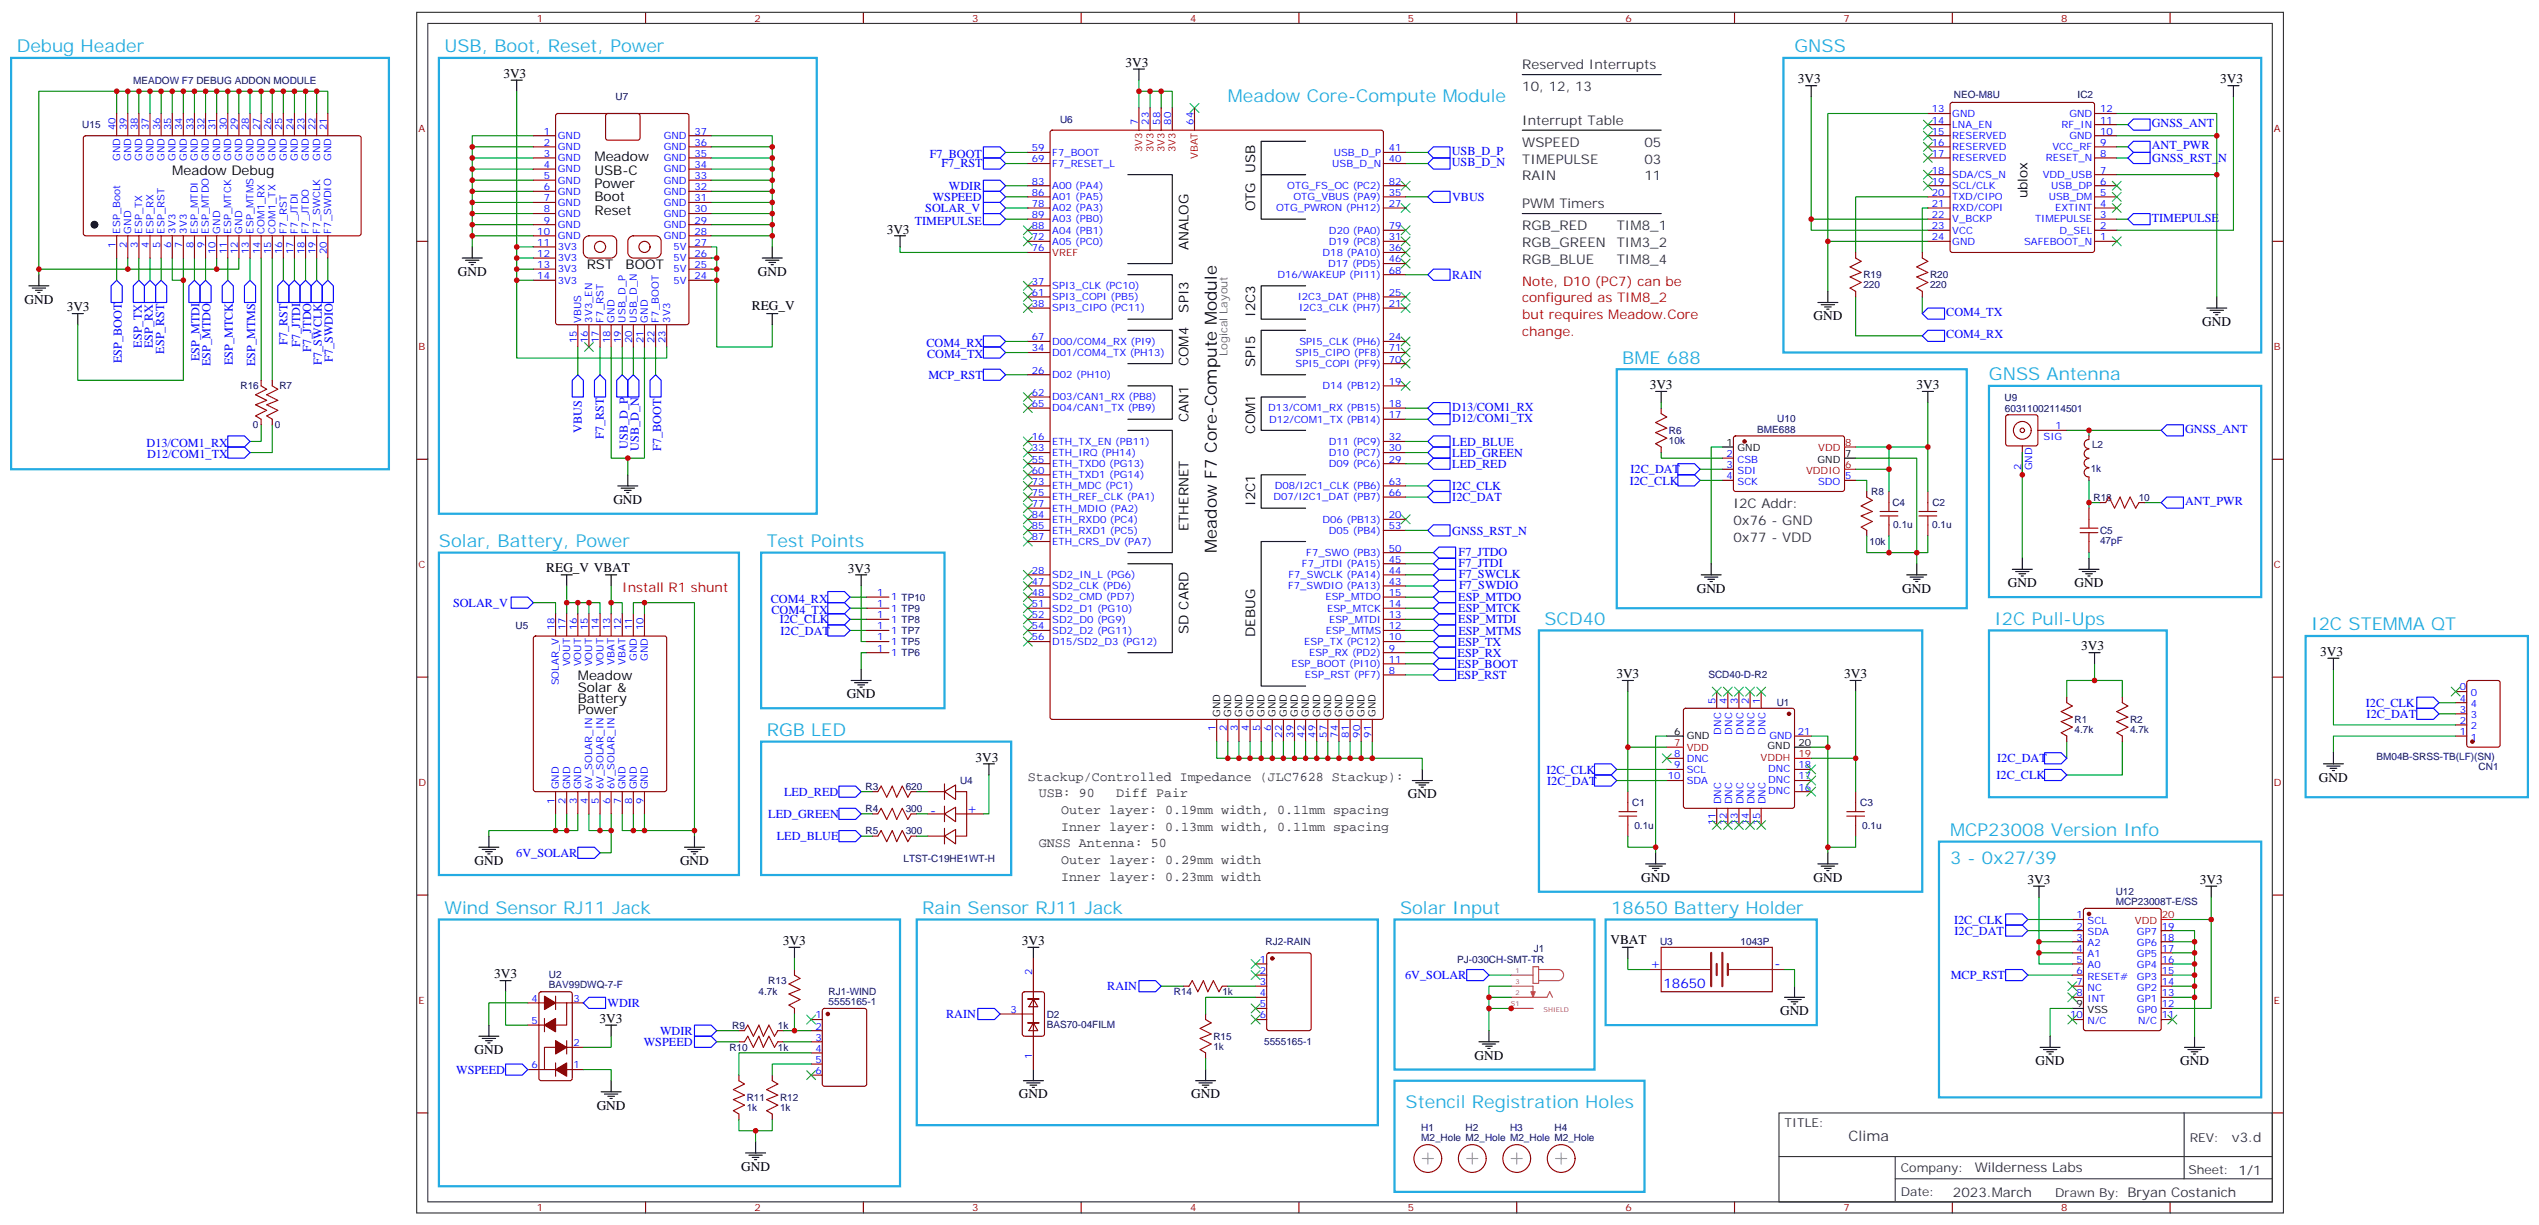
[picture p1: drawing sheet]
<svg xmlns="http://www.w3.org/2000/svg" width="806mm" height="389mm" viewBox="0 0 806 389" stroke-linecap="round" stroke-linejoin="round" font-family="sans-serif">
<defs><g id="words">
<g font-size="5.6" fill="#23abe3">
<text x="5.3" y="16.6">Debug Header</text>
<text x="141.1" y="16.6">USB, Boot, Reset, Power</text>
<text x="569.7" y="16.6">GNSS</text>
<text x="389.8" y="32.5">Meadow Core-Compute Module</text>
<text x="515.1" y="115.4">BME 688</text>
<text x="631.5" y="120.7">GNSS Antenna</text>
<text x="139.3" y="173.6">Solar, Battery, Power</text>
<text x="243.4" y="173.6">Test Points</text>
<text x="490.4" y="198.3">SCD40</text>
<text x="633.2" y="198.3">I2C Pull-Ups</text>
<text x="733.8" y="200.1">I2C STEMMA QT</text>
<text x="243.4" y="233.6">RGB LED</text>
<text x="619.1" y="265.3">MCP23008 Version Info</text>
<text x="619.1" y="274.1">3 - 0x27/39</text>
<text x="141.1" y="290">Wind Sensor RJ11 Jack</text>
<text x="292.8" y="290">Rain Sensor RJ11 Jack</text>
<text x="444.5" y="290">Solar Input</text>
<text x="511.5" y="290">18650 Battery Holder</text>
<text x="446.3" y="351.8">Stencil Registration Holes</text>
</g>
<text font-size="5.3" x="386.3" y="175.4" transform="rotate(-90 386.3 175.4)">Meadow F7 Core-Compute Module</text>
<text font-size="4.6" fill="#333" x="586.9" y="362.2">Clima</text>
<g font-size="4.2">
<text x="357.4" y="21.2">3V3</text>
<text x="159.8" y="24.7">3V3</text>
<text x="570.8" y="26.5">3V3</text>
<text x="704.8" y="26.5">3V3</text>
<text x="188.7" y="51.2">Meadow</text>
<text x="54.7" y="55.4">Meadow Debug</text>
<text x="188.7" y="55.4">USB-C</text>
<text x="188.7" y="59.7">Power</text>
<text x="398.5" y="54.7" transform="rotate(-90 398.5 54.7)">USB</text>
<text x="188.7" y="63.9">Boot</text>
<text x="643.7" y="63" transform="rotate(-90 643.7 63)">ublox</text>
<text x="188.7" y="68.1">Reset</text>
<text x="398.5" y="67.1" transform="rotate(-90 398.5 67.1)">OTG</text>
<text x="281.5" y="74.1">3V3</text>
<text x="377.4" y="79.4" transform="rotate(-90 377.4 79.4)">ANALOG</text>
<text x="145.3" y="87.5">GND</text>
<text x="186.3" y="85.4">RST</text>
<text x="198.6" y="85.4">BOOT</text>
<text x="240.6" y="87.5">GND</text>
<text x="7.8" y="96.3">GND</text>
<text x="21.2" y="98.8">3V3</text>
<text x="238.7" y="98.5">REG_V</text>
<text x="377.4" y="99.2" transform="rotate(-90 377.4 99.2)">SPI3</text>
<text x="398.5" y="100.6" transform="rotate(-90 398.5 100.6)">I2C3</text>
<text x="575.7" y="101.6">GND</text>
<text x="699.2" y="103.4">GND</text>
<text x="377.4" y="116.3" transform="rotate(-90 377.4 116.3)">COM4</text>
<text x="398.5" y="116.5" transform="rotate(-90 398.5 116.5)">SPI5</text>
<text x="523.8" y="123.5">3V3</text>
<text x="608.4" y="123.5">3V3</text>
<text x="377.4" y="133.9" transform="rotate(-90 377.4 133.9)">CAN1</text>
<text x="398.5" y="137.6" transform="rotate(-90 398.5 137.6)">COM1</text>
<text x="194.7" y="159.8">GND</text>
<text x="398.5" y="160.6" transform="rotate(-90 398.5 160.6)">I2C1</text>
<text x="377.4" y="168.6" transform="rotate(-90 377.4 168.6)">ETHERNET</text>
<text x="173.4" y="181.4">REG_V VBAT</text>
<text x="269.2" y="181.7">3V3</text>
<text x="538.7" y="188.1">GND</text>
<text x="604" y="188.1">GND</text>
<text x="637.5" y="186.3">GND</text>
<text x="658.6" y="186.3">GND</text>
<text x="377.4" y="201.1" transform="rotate(-90 377.4 201.1)">SD CARD</text>
<text x="398.5" y="202.1" transform="rotate(-90 398.5 202.1)">DEBUG</text>
<text x="660.8" y="206.4">3V3</text>
<text x="736.6" y="208.2">3V3</text>
<text x="183.4" y="215.9">Meadow</text>
<text x="513.2" y="215.3">3V3</text>
<text x="585.5" y="215.3">3V3</text>
<text x="183.4" y="219.5">Solar &amp;</text>
<text x="268.8" y="221.6">GND</text>
<text x="183.4" y="223">Battery</text>
<text x="183.4" y="226.5">Power</text>
<text x="309.7" y="241.7">3V3</text>
<text x="736.2" y="248">GND</text>
<text x="447" y="253.3">GND</text>
<text x="150.6" y="274.5">GND</text>
<text x="215.9" y="274.5">GND</text>
<text x="521.1" y="279.8">GND</text>
<text x="575.7" y="279.8">GND</text>
<text x="643.7" y="280.5">3V3</text>
<text x="698.4" y="280.5">3V3</text>
<text x="248.6" y="299.9">3V3</text>
<text x="324.4" y="299.9">3V3</text>
<text x="511.3" y="299.6">VBAT</text>
<text x="156.9" y="310.5">3V3</text>
<text x="565.1" y="322.1">GND</text>
<text x="190.4" y="324.6">3V3</text>
<text x="150.6" y="334.5">GND</text>
<text x="468.1" y="336.2">GND</text>
<text x="646.3" y="338">GND</text>
<text x="692.1" y="338">GND</text>
<text x="189.4" y="352.1">GND</text>
<text x="323.5" y="348.6">GND</text>
<text x="378.2" y="348.6">GND</text>
<text x="235.3" y="371.5">GND</text>
</g>
<g font-size="4.2" fill="#333">
<text x="483.3" y="21.9">Reserved Interrupts</text>
<text x="483.3" y="29">10, 12, 13</text>
<text x="483.3" y="39.5">Interrupt Table</text>
<text x="483.3" y="46.6">WSPEED</text>
<text x="522.1" y="46.6">05</text>
<text x="483.3" y="51.9">TIMEPULSE</text>
<text x="522.1" y="51.9">03</text>
<text x="483.3" y="57.2">RAIN</text>
<text x="522.1" y="57.2">11</text>
<text x="483.3" y="66">PWM Timers</text>
<text x="483.3" y="73.1">RGB_RED</text>
<text x="513.3" y="73.1">TIM8_1</text>
<text x="483.3" y="78.4">RGB_GREEN</text>
<text x="483.3" y="83.6">RGB_BLUE</text>
<text x="513.3" y="78.4">TIM3_2</text>
<text x="513.3" y="83.6">TIM8_4</text>
<text x="550.3" y="161.3">I2C Addr:</text>
<text x="550.3" y="166.5">0x76 - GND</text>
<text x="550.3" y="171.8">0x77 - VDD</text>
<text x="326.3" y="247.7">Stackup/Controlled Impedance (JLC7628 Stackup):</text>
<text x="329.8" y="253">USB: 90</text>
<text x="354.4" y="253">Diff Pair</text>
<text x="336.9" y="263.6">Inner layer: 0.13mm width, 0.11mm spacing</text>
<text x="336.9" y="258.3">Outer layer: 0.19mm width, 0.11mm spacing</text>
<text x="329.8" y="268.9">GNSS Antenna: 50</text>
<text x="336.9" y="274.1">Outer layer: 0.29mm width</text>
<text x="336.9" y="279.4">Inner layer: 0.23mm width</text>
<text x="708.6" y="362.4">v3.d</text>
<text x="627" y="372">Wilderness Labs</text>
<text x="620" y="379.8">2023.March</text>
</g>
<g font-size="4.2" fill="#f00">
<text x="483.3" y="90.7">Note, D10 (PC7) can be</text>
<text x="483.3" y="96">configured as TIM8_2</text>
<text x="483.3" y="101.3">but requires Meadow.Core</text>
<text x="483.3" y="106.6">change.</text>
<text x="197.6" y="187.7">Install R1 shunt</text>
</g>
<g font-size="4.2" fill="#00f">
<text x="306.9" y="257.9">+</text>
<text x="295.3" y="258.6">-</text>
<text x="523.9" y="307.3">+</text>
<text x="563.4" y="307.3">-</text>
<text x="528.1" y="313.7">18650</text>
</g>
<g font-size="3.9" fill="#00f">
<text x="683.2" y="40.3">GNSS_ANT</text>
<text x="683.2" y="47.4">ANT_PWR</text>
<text x="295.2" y="50.1">F7_BOOT</text>
<text x="298.9" y="53.1">F7_RST</text>
<text x="460.9" y="49.1">USB_D_P</text>
<text x="460.9" y="52.6">USB_D_N</text>
<text x="683.3" y="51.4">GNSS_RST_N</text>
<text x="296.1" y="63.8">WSPEED</text>
<text x="301.3" y="60.2">WDIR</text>
<text x="461" y="63.7">VBUS</text>
<text x="290.4" y="71.3">TIMEPULSE</text>
<text x="293.8" y="67.3">SOLAR_V</text>
<text x="683.2" y="70.3">TIMEPULSE</text>
<text x="461" y="88.4">RAIN</text>
<text x="617.9" y="100.2">COM4_TX</text>
<text x="617.9" y="107.3">COM4_RX</text>
<text x="45" y="110.3" transform="rotate(-90 45 110.3)">ESP_TX</text>
<text x="48.6" y="110.5" transform="rotate(-90 48.6 110.5)">ESP_RX</text>
<text x="52.1" y="112.2" transform="rotate(-90 52.1 112.2)">ESP_RST</text>
<text x="91.2" y="109.4" transform="rotate(-90 91.2 109.4)">F7_RST</text>
<text x="95.2" y="110.1" transform="rotate(-90 95.2 110.1)">F7_JTDI</text>
<text x="98.8" y="111.6" transform="rotate(-90 98.8 111.6)">F7_JTDO</text>
<text x="294.1" y="110.2">COM4_RX</text>
<text x="294.3" y="113.7">COM4_TX</text>
<text x="38.6" y="115.3" transform="rotate(-90 38.6 115.3)">ESP_BOOT</text>
<text x="63.3" y="114.7" transform="rotate(-90 63.3 114.7)">ESP_MTDI</text>
<text x="66.9" y="116.2" transform="rotate(-90 66.9 116.2)">ESP_MTDO</text>
<text x="73.9" y="116" transform="rotate(-90 73.9 116)">ESP_MTCK</text>
<text x="81" y="116.2" transform="rotate(-90 81 116.2)">ESP_MTMS</text>
<text x="102.2" y="115.7" transform="rotate(-90 102.2 115.7)">F7_SWCLK</text>
<text x="105.7" y="115" transform="rotate(-90 105.7 115)">F7_SWDIO</text>
<text x="294.8" y="120.2">MCP_RST</text>
<text x="461.1" y="130.4">D13/COM1_RX</text>
<text x="184.7" y="137.3" transform="rotate(-90 184.7 137.3)">VBUS</text>
<text x="461.1" y="133.9">D12/COM1_TX</text>
<text x="693.7" y="137.4">GNSS_ANT</text>
<text x="46.5" y="141.7">D13/COM1_RX</text>
<text x="191.7" y="139.3" transform="rotate(-90 191.7 139.3)">F7_RST</text>
<text x="199.3" y="142.4" transform="rotate(-90 199.3 142.4)">USB_D_P</text>
<text x="202.8" y="143" transform="rotate(-90 202.8 143)">USB_D_N</text>
<text x="209.9" y="143" transform="rotate(-90 209.9 143)">F7_BOOT</text>
<text x="461.1" y="141.4">LED_BLUE</text>
<text x="46.7" y="145.2">D12/COM1_TX</text>
<text x="461.1" y="144.9">LED_GREEN</text>
<text x="461.1" y="148.5">LED_RED</text>
<text x="461" y="155.4">I2C_CLK</text>
<text x="517.4" y="153.7">I2C_CLK</text>
<text x="517.7" y="150.2">I2C_DAT</text>
<text x="461.1" y="158.9">I2C_DAT</text>
<text x="693.7" y="160.3">ANT_PWR</text>
<text x="461.1" y="169.6">GNSS_RST_N</text>
<text x="463.1" y="176.3">F7_JTDO</text>
<text x="463.1" y="179.8">F7_JTDI</text>
<text x="463.2" y="183.4">F7_SWCLK</text>
<text x="244.7" y="191.3">COM4_RX</text>
<text x="463" y="190.8">ESP_MTDO</text>
<text x="463.3" y="186.9">F7_SWDIO</text>
<text x="143.8" y="192.5">SOLAR_V</text>
<text x="244.9" y="194.8">COM4_TX</text>
<text x="247.6" y="197.8">I2C_CLK</text>
<text x="463" y="197.8">ESP_MTDI</text>
<text x="463" y="194.3">ESP_MTCK</text>
<text x="247.8" y="201.4">I2C_DAT</text>
<text x="463" y="201.3">ESP_MTMS</text>
<text x="462.8" y="208.4">ESP_RX</text>
<text x="462.9" y="204.9">ESP_TX</text>
<text x="462.6" y="215.5">ESP_RST</text>
<text x="462.7" y="211.9">ESP_BOOT</text>
<text x="751.1" y="224.3">I2C_CLK</text>
<text x="751.4" y="227.8">I2C_DAT</text>
<text x="491" y="245.5">I2C_CLK</text>
<text x="634.1" y="241.9">I2C_DAT</text>
<text x="491.2" y="249">I2C_DAT</text>
<text x="633.9" y="247.2">I2C_CLK</text>
<text x="248.9" y="252.4">LED_RED</text>
<text x="243.9" y="259.5">LED_GREEN</text>
<text x="246.6" y="266.6">LED_BLUE</text>
<text x="163.9" y="271.9">6V_SOLAR</text>
<text x="620.4" y="293.1">I2C_CLK</text>
<text x="620.5" y="296.6">I2C_DAT</text>
<text x="446.1" y="310.7">6V_SOLAR</text>
<text x="619.3" y="310.7">MCP_RST</text>
<text x="351.5" y="314.2">RAIN</text>
<text x="192.9" y="319.5">WDIR</text>
<text x="300.4" y="323.1">RAIN</text>
<text x="209.6" y="328.3">WDIR</text>
<text x="204.4" y="331.9">WSPEED</text>
<text x="144.8" y="340.7">WSPEED</text>
</g>
<g font-size="3.9" fill="#333">
<text x="566.6" y="357.8">TITLE:</text>
<text x="695.2" y="362.4">REV:</text>
<text x="603.5" y="372">Company:</text>
<text x="694.8" y="372.6">Sheet: 1/1</text>
<text x="603.5" y="379.6">Date:</text>
<text x="652.5" y="379.7">Drawn By: Bryan Costanich</text>
</g>
<text font-size="3.5" fill="#666" x="389.7" y="113" transform="rotate(-90 389.7 113)">Logical Layout</text>
<g font-size="3.2" fill="#800">
<text x="170.4" y="6.9">1</text>
<text x="239.5" y="6.9">2</text>
<text x="308.7" y="6.9">3</text>
<text x="377.8" y="6.9">4</text>
<text x="447" y="6.9">5</text>
<text x="516.1" y="6.9">6</text>
<text x="585.3" y="6.9">7</text>
<text x="654.4" y="6.9">8</text>
<text x="132.8" y="42">A</text>
<text x="722" y="42">A</text>
<text x="132.8" y="111.2">B</text>
<text x="722" y="111.2">B</text>
<text x="132.8" y="180.3">C</text>
<text x="722" y="180.3">C</text>
<text x="132.8" y="249.4">D</text>
<text x="722" y="249.4">D</text>
<text x="132.8" y="318.6">E</text>
<text x="722" y="318.6">E</text>
<text x="170.4" y="384.4">1</text>
<text x="239.5" y="384.4">2</text>
<text x="308.7" y="384.4">3</text>
<text x="377.8" y="384.4">4</text>
<text x="447" y="384.4">5</text>
<text x="516.1" y="384.4">6</text>
<text x="585.3" y="384.4">7</text>
<text x="654.4" y="384.4">8</text>
</g>
<g font-size="3.2" fill="#000080">
<text x="42.2" y="26.5">MEADOW F7 DEBUG ADDON MODULE</text>
<text x="195.4" y="31.9">U7</text>
<text x="620.4" y="31.1">NEO-M8U</text>
<text x="659.6" y="31.1">IC2</text>
<text x="26.1" y="40.7">U15</text>
<text x="336.6" y="38.9">U6</text>
<text x="591.6" y="88.3">R19</text>
<text x="612.8" y="88.3">R20</text>
<text x="591.6" y="91.5">220</text>
<text x="612.8" y="91.5">220</text>
<text x="76.4" y="123.6">R16</text>
<text x="88.7" y="123.6">R7</text>
<text x="636.4" y="127.1">U9</text>
<text x="636.5" y="130.6">60311002114501</text>
<text x="80.2" y="135.9">0</text>
<text x="87.3" y="135.9">0</text>
<text x="529.9" y="137.7">R6</text>
<text x="557.9" y="137.3">BME688</text>
<text x="564.3" y="134">U10</text>
<text x="529.9" y="140.9">10k</text>
<text x="664.2" y="142.3">L2</text>
<text x="663.8" y="149.7">1k</text>
<text x="594.1" y="157.1">R8</text>
<text x="600.8" y="160.6">C4</text>
<text x="613.5" y="160.6">C2</text>
<text x="664.6" y="158.9">R18</text>
<text x="679" y="158.9">10</text>
<text x="601.1" y="167.7">0.1u</text>
<text x="613.4" y="167.7">0.1u</text>
<text x="593.5" y="173">10k</text>
<text x="666.7" y="172.6">47pF</text>
<text x="666.7" y="169.5">C5</text>
<text x="163.7" y="199.5">U5</text>
<text x="542.4" y="215.3">SCD40-D-R2</text>
<text x="564.1" y="224.1">U1</text>
<text x="658.6" y="232.6">4.7k</text>
<text x="658.6" y="229.4">R1</text>
<text x="676.3" y="232.6">4.7k</text>
<text x="676.3" y="229.4">R2</text>
<text x="754.5" y="241">BM04B-SRSS-TB(LF)(SN)</text>
<text x="786.9" y="244.2">CN1</text>
<text x="274.8" y="250.6">R3</text>
<text x="287.5" y="250.6">620</text>
<text x="304.8" y="248.8">U4</text>
<text x="274.8" y="257.7">R4</text>
<text x="287.5" y="257.7">300</text>
<text x="518.2" y="255.9">C1</text>
<text x="590.6" y="255.9">C3</text>
<text x="518.9" y="262.9">0.1u</text>
<text x="591.2" y="262.9">0.1u</text>
<text x="274.8" y="264.7">R5</text>
<text x="287.5" y="264.7">300</text>
<text x="286.8" y="273.5">LTST-C19HE1WT-H</text>
<text x="671.7" y="287.1">MCP23008T-E/SS</text>
<text x="671.7" y="284.1">U12</text>
<text x="401.8" y="300">RJ2-RAIN</text>
<text x="527.1" y="299.9">U3</text>
<text x="552.6" y="299.9">1043P</text>
<text x="462.7" y="305.5">PJ-030CH-SMT-TR</text>
<text x="487" y="302.2">J1</text>
<text x="174.3" y="310.5">U2</text>
<text x="174.3" y="313.7">BAV99DWQ-7-F</text>
<text x="240.8" y="315.9">4.7k</text>
<text x="243.9" y="312.3">R13</text>
<text x="263.1" y="315.7">RJ1-WIND</text>
<text x="372.7" y="315.8">R14</text>
<text x="388.1" y="315.8">1k</text>
<text x="263.1" y="318.9">5555165-1</text>
<text x="332.3" y="322.9">D2</text>
<text x="232.5" y="326.4">R9</text>
<text x="247" y="326.4">1k</text>
<text x="332.3" y="326.1">BAS70-04FILM</text>
<text x="385.2" y="330">R15</text>
<text x="231.6" y="333.5">R10</text>
<text x="247" y="333.5">1k</text>
<text x="385.2" y="333.1">1k</text>
<text x="401.3" y="331.7">5555165-1</text>
<text x="237.1" y="352.5">1k</text>
<text x="237.1" y="349.4">R11</text>
<text x="247.6" y="352.5">1k</text>
<text x="247.6" y="349.4">R12</text>
<text x="451.2" y="359">H1</text>
<text x="465.3" y="359">H2</text>
<text x="479.4" y="359">H3</text>
<text x="493.5" y="359">H4</text>
<text x="451.2" y="362.2">M2_Hole M2_Hole M2_Hole M2_Hole</text>
</g>
<g font-size="3.2" fill="#00f">
<text x="613.3" y="35.7">13</text>
<text x="666.7" y="35.7">12</text>
<text x="36.7" y="41.3" transform="rotate(-90 36.7 41.3)">40</text>
<text x="40.2" y="41.3" transform="rotate(-90 40.2 41.3)">39</text>
<text x="43.7" y="41.3" transform="rotate(-90 43.7 41.3)">38</text>
<text x="47.3" y="41.3" transform="rotate(-90 47.3 41.3)">37</text>
<text x="50.8" y="41.3" transform="rotate(-90 50.8 41.3)">36</text>
<text x="54.3" y="41.3" transform="rotate(-90 54.3 41.3)">35</text>
<text x="57.9" y="41.3" transform="rotate(-90 57.9 41.3)">34</text>
<text x="61.4" y="41.3" transform="rotate(-90 61.4 41.3)">33</text>
<text x="64.9" y="41.3" transform="rotate(-90 64.9 41.3)">32</text>
<text x="68.4" y="41.3" transform="rotate(-90 68.4 41.3)">31</text>
<text x="72" y="41.3" transform="rotate(-90 72 41.3)">30</text>
<text x="75.5" y="41.3" transform="rotate(-90 75.5 41.3)">29</text>
<text x="79" y="41.3" transform="rotate(-90 79 41.3)">28</text>
<text x="82.5" y="41.3" transform="rotate(-90 82.5 41.3)">27</text>
<text x="86.1" y="41.3" transform="rotate(-90 86.1 41.3)">26</text>
<text x="89.6" y="41.3" transform="rotate(-90 89.6 41.3)">25</text>
<text x="93.1" y="41.3" transform="rotate(-90 93.1 41.3)">24</text>
<text x="96.7" y="41.3" transform="rotate(-90 96.7 41.3)">23</text>
<text x="100.2" y="41.3" transform="rotate(-90 100.2 41.3)">22</text>
<text x="103.7" y="41.3" transform="rotate(-90 103.7 41.3)">21</text>
<text x="361.2" y="39.5" transform="rotate(-90 361.2 39.5)">7</text>
<text x="364.8" y="39.5" transform="rotate(-90 364.8 39.5)">23</text>
<text x="368.3" y="39.5" transform="rotate(-90 368.3 39.5)">58</text>
<text x="371.8" y="39.5" transform="rotate(-90 371.8 39.5)">80</text>
<text x="378.9" y="39.5" transform="rotate(-90 378.9 39.5)">64</text>
<text x="613.3" y="39.2">14</text>
<text x="619.8" y="37.1">GND</text>
<text x="619.8" y="40.6">LNA_EN</text>
<text x="654.5" y="40.6">RF_IN</text>
<text x="657" y="37.1">GND</text>
<text x="666.7" y="39.2">11</text>
<text x="172.6" y="42.7">1</text>
<text x="172.6" y="46.2">2</text>
<text x="177.1" y="44.1">GND</text>
<text x="177.1" y="47.7">GND</text>
<text x="210.7" y="47.7">GND</text>
<text x="210.7" y="44.1">GND</text>
<text x="220.5" y="46.2">36</text>
<text x="220.5" y="42.7">37</text>
<text x="613.3" y="42.7">15</text>
<text x="613.3" y="46.2">16</text>
<text x="619.8" y="44.1">RESERVED</text>
<text x="619.8" y="47.7">RESERVED</text>
<text x="651.6" y="47.7">VCC_RF</text>
<text x="657" y="44.1">GND</text>
<text x="666.7" y="46.2">9</text>
<text x="666.7" y="42.7">10</text>
<text x="38.1" y="51.1" transform="rotate(-90 38.1 51.1)">GND</text>
<text x="41.6" y="51.1" transform="rotate(-90 41.6 51.1)">GND</text>
<text x="45.2" y="51.1" transform="rotate(-90 45.2 51.1)">GND</text>
<text x="48.7" y="51.1" transform="rotate(-90 48.7 51.1)">GND</text>
<text x="52.2" y="51.1" transform="rotate(-90 52.2 51.1)">GND</text>
<text x="55.7" y="51.1" transform="rotate(-90 55.7 51.1)">GND</text>
<text x="59.3" y="51.1" transform="rotate(-90 59.3 51.1)">GND</text>
<text x="62.8" y="51.1" transform="rotate(-90 62.8 51.1)">GND</text>
<text x="66.3" y="51.1" transform="rotate(-90 66.3 51.1)">GND</text>
<text x="69.8" y="51.1" transform="rotate(-90 69.8 51.1)">GND</text>
<text x="73.4" y="51.1" transform="rotate(-90 73.4 51.1)">GND</text>
<text x="76.9" y="51.1" transform="rotate(-90 76.9 51.1)">GND</text>
<text x="80.4" y="51.1" transform="rotate(-90 80.4 51.1)">GND</text>
<text x="84" y="51.1" transform="rotate(-90 84 51.1)">GND</text>
<text x="87.5" y="51.1" transform="rotate(-90 87.5 51.1)">GND</text>
<text x="91" y="51.1" transform="rotate(-90 91 51.1)">GND</text>
<text x="94.5" y="51.1" transform="rotate(-90 94.5 51.1)">GND</text>
<text x="98.1" y="51.1" transform="rotate(-90 98.1 51.1)">GND</text>
<text x="101.6" y="51.1" transform="rotate(-90 101.6 51.1)">GND</text>
<text x="105.1" y="51.1" transform="rotate(-90 105.1 51.1)">GND</text>
<text x="172.6" y="49.8">3</text>
<text x="172.6" y="53.3">4</text>
<text x="177.1" y="51.2">GND</text>
<text x="210.7" y="51.2">GND</text>
<text x="220.5" y="53.3">34</text>
<text x="220.5" y="49.8">35</text>
<text x="327.6" y="51.5">69</text>
<text x="327.6" y="48">59</text>
<text x="334.1" y="53">F7_RESET_L</text>
<text x="334.1" y="49.4">F7_BOOT</text>
<text x="423" y="53">USB_D_N</text>
<text x="423.4" y="49.4">USB_D_P</text>
<text x="441" y="48">41</text>
<text x="441" y="51.5">40</text>
<text x="613.3" y="49.8">17</text>
<text x="619.8" y="51.2">RESERVED</text>
<text x="649.5" y="51.2">RESET_N</text>
<text x="666.7" y="49.8">8</text>
<text x="172.6" y="56.8">5</text>
<text x="177.1" y="54.7">GND</text>
<text x="177.1" y="58.2">GND</text>
<text x="210.7" y="58.2">GND</text>
<text x="210.7" y="54.7">GND</text>
<text x="220.5" y="56.8">33</text>
<text x="327.6" y="58.6">83</text>
<text x="441" y="58.6">82</text>
<text x="613.3" y="55.1">18</text>
<text x="613.3" y="58.6">19</text>
<text x="619.8" y="56.5">SDA/CS_N</text>
<text x="648.5" y="56.5">VDD_USB</text>
<text x="666.7" y="58.6">6</text>
<text x="666.7" y="55.1">7</text>
<text x="172.6" y="60.4">6</text>
<text x="172.6" y="63.9">7</text>
<text x="177.1" y="61.8">GND</text>
<text x="177.1" y="65.3">GND</text>
<text x="210.7" y="65.3">GND</text>
<text x="210.7" y="61.8">GND</text>
<text x="220.5" y="63.9">31</text>
<text x="220.5" y="60.4">32</text>
<text x="327.6" y="62.1">86</text>
<text x="327.6" y="65.7">78</text>
<text x="334.1" y="63.5">A01 (PA5)</text>
<text x="334.1" y="60">A00 (PA4)</text>
<text x="408.7" y="60">OTG_FS_OC (PC2)</text>
<text x="410.6" y="63.5">OTG_VBUS (PA9)</text>
<text x="441" y="62.1">35</text>
<text x="441" y="65.7">27</text>
<text x="613.3" y="62.1">20</text>
<text x="613.3" y="65.7">21</text>
<text x="619.8" y="60">SCL/CLK</text>
<text x="619.8" y="63.5">TXD/CIPO</text>
<text x="650.5" y="63.5">USB_DM</text>
<text x="651.2" y="60">USB_DP</text>
<text x="666.7" y="65.7">4</text>
<text x="666.7" y="62.1">5</text>
<text x="172.6" y="67.4">8</text>
<text x="172.6" y="70.9">9</text>
<text x="177.1" y="68.8">GND</text>
<text x="210.7" y="68.8">GND</text>
<text x="220.5" y="70.9">29</text>
<text x="220.5" y="67.4">30</text>
<text x="327.6" y="69.2">89</text>
<text x="334.1" y="70.6">A03 (PB0)</text>
<text x="334.1" y="67.1">A02 (PA3)</text>
<text x="405.1" y="67.1">OTG_PWRON (PH12)</text>
<text x="613.3" y="69.2">22</text>
<text x="619.8" y="67.1">RXD/COPI</text>
<text x="619.8" y="70.6">V_BCKP</text>
<text x="646.1" y="70.6">TIMEPULSE</text>
<text x="652.5" y="67.1">EXTINT</text>
<text x="666.7" y="69.2">3</text>
<text x="38.1" y="74.1" transform="rotate(-90 38.1 74.1)">ESP_Boot</text>
<text x="41.6" y="74.1" transform="rotate(-90 41.6 74.1)">GND</text>
<text x="45.2" y="74.1" transform="rotate(-90 45.2 74.1)">ESP_TX</text>
<text x="48.7" y="74.1" transform="rotate(-90 48.7 74.1)">ESP_RX</text>
<text x="52.2" y="74.1" transform="rotate(-90 52.2 74.1)">ESP_RST</text>
<text x="55.7" y="74.1" transform="rotate(-90 55.7 74.1)">3V3</text>
<text x="59.3" y="74.1" transform="rotate(-90 59.3 74.1)">3V3</text>
<text x="62.8" y="74.1" transform="rotate(-90 62.8 74.1)">ESP_MTDI</text>
<text x="66.3" y="74.1" transform="rotate(-90 66.3 74.1)">ESP_MTDO</text>
<text x="69.8" y="74.1" transform="rotate(-90 69.8 74.1)">GND</text>
<text x="73.4" y="74.1" transform="rotate(-90 73.4 74.1)">ESP_MTCK</text>
<text x="76.9" y="74.1" transform="rotate(-90 76.9 74.1)">GND</text>
<text x="80.4" y="74.1" transform="rotate(-90 80.4 74.1)">ESP_MTMS</text>
<text x="84" y="74.1" transform="rotate(-90 84 74.1)">COM1_RX</text>
<text x="87.5" y="74.1" transform="rotate(-90 87.5 74.1)">COM1_TX</text>
<text x="91" y="74.1" transform="rotate(-90 91 74.1)">F7_RST</text>
<text x="94.5" y="74.1" transform="rotate(-90 94.5 74.1)">F7_JTDI</text>
<text x="98.1" y="74.1" transform="rotate(-90 98.1 74.1)">F7_JTDO</text>
<text x="101.6" y="74.1" transform="rotate(-90 101.6 74.1)">F7_SWCLK</text>
<text x="105.1" y="74.1" transform="rotate(-90 105.1 74.1)">F7_SWDIO</text>
<text x="170.6" y="74.5">10</text>
<text x="170.6" y="78">11</text>
<text x="177.1" y="72.4">GND</text>
<text x="177.1" y="75.9">GND</text>
<text x="210.7" y="75.9">GND</text>
<text x="210.7" y="72.4">GND</text>
<text x="220.5" y="78">27</text>
<text x="220.5" y="74.5">28</text>
<text x="327.6" y="72.7">88</text>
<text x="327.6" y="76.2">72</text>
<text x="334.1" y="74.1">A04 (PB1)</text>
<text x="334.1" y="77.6">A05 (PC0)</text>
<text x="421.9" y="77.6">D19 (PC8)</text>
<text x="421.9" y="74.1">D20 (PA0)</text>
<text x="441" y="76.2">31</text>
<text x="441" y="72.7">79</text>
<text x="613.3" y="72.7">23</text>
<text x="613.3" y="76.2">24</text>
<text x="619.8" y="74.1">VCC</text>
<text x="619.8" y="77.6">GND</text>
<text x="642.6" y="77.6">SAFEBOOT_N</text>
<text x="653.9" y="74.1">D_SEL</text>
<text x="666.7" y="76.2">1</text>
<text x="666.7" y="72.7">2</text>
<text x="36.7" y="78.6" transform="rotate(-90 36.7 78.6)">1</text>
<text x="40.2" y="78.6" transform="rotate(-90 40.2 78.6)">2</text>
<text x="43.7" y="78.6" transform="rotate(-90 43.7 78.6)">3</text>
<text x="47.3" y="78.6" transform="rotate(-90 47.3 78.6)">4</text>
<text x="50.8" y="78.6" transform="rotate(-90 50.8 78.6)">5</text>
<text x="54.3" y="78.6" transform="rotate(-90 54.3 78.6)">6</text>
<text x="57.9" y="78.6" transform="rotate(-90 57.9 78.6)">7</text>
<text x="61.4" y="78.6" transform="rotate(-90 61.4 78.6)">8</text>
<text x="64.9" y="78.6" transform="rotate(-90 64.9 78.6)">9</text>
<text x="68.4" y="80.6" transform="rotate(-90 68.4 80.6)">10</text>
<text x="72" y="80.6" transform="rotate(-90 72 80.6)">11</text>
<text x="75.5" y="80.6" transform="rotate(-90 75.5 80.6)">12</text>
<text x="79" y="80.6" transform="rotate(-90 79 80.6)">13</text>
<text x="82.5" y="80.6" transform="rotate(-90 82.5 80.6)">14</text>
<text x="86.1" y="80.6" transform="rotate(-90 86.1 80.6)">15</text>
<text x="89.6" y="80.6" transform="rotate(-90 89.6 80.6)">16</text>
<text x="93.1" y="80.6" transform="rotate(-90 93.1 80.6)">17</text>
<text x="96.7" y="80.6" transform="rotate(-90 96.7 80.6)">18</text>
<text x="100.2" y="80.6" transform="rotate(-90 100.2 80.6)">19</text>
<text x="103.7" y="80.6" transform="rotate(-90 103.7 80.6)">20</text>
<text x="170.6" y="81.5">12</text>
<text x="177.1" y="79.4">3V3</text>
<text x="177.1" y="82.9">3V3</text>
<text x="213.8" y="82.9">5V</text>
<text x="213.8" y="79.4">5V</text>
<text x="220.5" y="81.5">26</text>
<text x="327.6" y="79.8">76</text>
<text x="419.9" y="81.2">D18 (PA10)</text>
<text x="441" y="79.8">36</text>
<text x="441" y="83.3">46</text>
<text x="170.6" y="85.1">13</text>
<text x="170.6" y="88.6">14</text>
<text x="177.1" y="86.5">3V3</text>
<text x="177.1" y="90">3V3</text>
<text x="213.8" y="90">5V</text>
<text x="213.8" y="86.5">5V</text>
<text x="220.5" y="88.6">24</text>
<text x="220.5" y="85.1">25</text>
<text x="405.6" y="88.2">D16/WAKEUP (PI11)</text>
<text x="421.7" y="84.7">D17 (PD5)</text>
<text x="441" y="86.8">68</text>
<text x="327.6" y="93.9">61</text>
<text x="327.6" y="90.3">37</text>
<text x="334.1" y="95.3">SPI3_COPI (PB5)</text>
<text x="334.1" y="91.8">SPI3_CLK (PC10)</text>
<text x="412" y="95.3">I2C3_DAT (PH8)</text>
<text x="441" y="93.9">25</text>
<text x="327.6" y="97.4">38</text>
<text x="334.1" y="98.8">SPI3_CIPO (PC11)</text>
<text x="412.4" y="98.8">I2C3_CLK (PH7)</text>
<text x="441" y="97.4">21</text>
<text x="184.5" y="102.3" transform="rotate(-90 184.5 102.3)">VBUS</text>
<text x="188" y="102.3" transform="rotate(-90 188 102.3)">3V3_EN</text>
<text x="191.6" y="102.3" transform="rotate(-90 191.6 102.3)">F7_RST</text>
<text x="195.1" y="102.3" transform="rotate(-90 195.1 102.3)">GND</text>
<text x="198.6" y="102.3" transform="rotate(-90 198.6 102.3)">USB_D_P</text>
<text x="202.1" y="102.3" transform="rotate(-90 202.1 102.3)">USB_D_N</text>
<text x="205.7" y="102.3" transform="rotate(-90 205.7 102.3)">GND</text>
<text x="209.2" y="102.3" transform="rotate(-90 209.2 102.3)">F7_BOOT</text>
<text x="212.7" y="102.3" transform="rotate(-90 212.7 102.3)">3V3</text>
<text x="327.6" y="108">67</text>
<text x="441" y="108">24</text>
<text x="183.1" y="108.8" transform="rotate(-90 183.1 108.8)">15</text>
<text x="186.6" y="108.8" transform="rotate(-90 186.6 108.8)">16</text>
<text x="190.1" y="108.8" transform="rotate(-90 190.1 108.8)">17</text>
<text x="193.7" y="108.8" transform="rotate(-90 193.7 108.8)">18</text>
<text x="197.2" y="108.8" transform="rotate(-90 197.2 108.8)">19</text>
<text x="200.7" y="108.8" transform="rotate(-90 200.7 108.8)">20</text>
<text x="204.3" y="108.8" transform="rotate(-90 204.3 108.8)">21</text>
<text x="207.8" y="108.8" transform="rotate(-90 207.8 108.8)">22</text>
<text x="211.3" y="108.8" transform="rotate(-90 211.3 108.8)">23</text>
<text x="327.6" y="111.5">34</text>
<text x="334.1" y="109.4">D00/COM4_RX (PI9)</text>
<text x="334.1" y="112.9">D01/COM4_TX (PH13)</text>
<text x="411.3" y="112.9">SPI5_CIPO (PF8)</text>
<text x="412.6" y="109.4">SPI5_CLK (PH6)</text>
<text x="441" y="111.5">71</text>
<text x="327.6" y="118.6">26</text>
<text x="334.1" y="120">D02 (PH10)</text>
<text x="411.3" y="116.5">SPI5_COPI (PF9)</text>
<text x="441" y="115">70</text>
<text x="327.6" y="125.6">62</text>
<text x="419.9" y="123.5">D14 (PB12)</text>
<text x="441" y="122.1">19</text>
<text x="327.6" y="129.2">65</text>
<text x="334.1" y="130.6">D04/CAN1_TX (PB9)</text>
<text x="334.1" y="127">D03/CAN1_RX (PB8)</text>
<text x="402.7" y="130.6">D13/COM1_RX (PB15)</text>
<text x="441" y="129.2">18</text>
<text x="402.9" y="134.1">D12/COM1_TX (PB14)</text>
<text x="441" y="132.7">17</text>
<text x="652.6" y="136.2">1</text>
<text x="327.6" y="143.3">33</text>
<text x="327.6" y="139.7">16</text>
<text x="334.1" y="141.1">ETH_TX_EN (PB11)</text>
<text x="421.9" y="141.1">D11 (PC9)</text>
<text x="441" y="139.7">32</text>
<text x="441" y="143.3">30</text>
<text x="648.8" y="139.7">SIG</text>
<text x="327.6" y="146.8">55</text>
<text x="334.1" y="144.7">ETH_IRQ (PH14)</text>
<text x="334.1" y="148.2">ETH_TXD0 (PG13)</text>
<text x="421.9" y="144.7">D10 (PC7)</text>
<text x="421.9" y="148.2">D09 (PC6)</text>
<text x="441" y="146.8">29</text>
<text x="548.1" y="148.6">3</text>
<text x="548.1" y="145">2</text>
<text x="551.6" y="146.8">CSB</text>
<text x="641.7" y="149.2" transform="rotate(-90 641.7 149.2)">2</text>
<text x="645.2" y="149.3" transform="rotate(-90 645.2 149.3)">GND</text>
<text x="327.6" y="153.8">73</text>
<text x="327.6" y="150.3">60</text>
<text x="334.1" y="155.3">ETH_MDC (PC1)</text>
<text x="334.1" y="151.7">ETH_TXD1 (PG14)</text>
<text x="404.7" y="155.3">D08/I2C1_CLK (PB6)</text>
<text x="441" y="153.8">63</text>
<text x="548.1" y="152.1">4</text>
<text x="551.6" y="153.8">SCK</text>
<text x="551.6" y="150.3">SDI</text>
<text x="577.2" y="153.8">SDO</text>
<text x="585.8" y="152.1">5</text>
<text x="327.6" y="160.9">77</text>
<text x="327.6" y="157.4">75</text>
<text x="334.1" y="158.8">ETH_REF_CLK (PA1)</text>
<text x="404.3" y="158.8">D07/I2C1_DAT (PB7)</text>
<text x="441" y="157.4">66</text>
<text x="327.6" y="168">85</text>
<text x="327.6" y="164.4">84</text>
<text x="334.1" y="165.8">ETH_RXD0 (PC4)</text>
<text x="334.1" y="162.3">ETH_MDIO (PA2)</text>
<text x="419.9" y="165.8">D06 (PB13)</text>
<text x="441" y="168">53</text>
<text x="441" y="164.4">20</text>
<text x="327.6" y="171.5">87</text>
<text x="334.1" y="172.9">ETH_CRS_DV (PA7)</text>
<text x="334.1" y="169.4">ETH_RXD1 (PC5)</text>
<text x="421.9" y="169.4">D05 (PB4)</text>
<text x="413.4" y="180">F7_JTDI (PA15)</text>
<text x="414.7" y="176.4">F7_SWO (PB3)</text>
<text x="441" y="175">50</text>
<text x="441" y="178.5">45</text>
<text x="327.6" y="185.6">47</text>
<text x="327.6" y="182.1">28</text>
<text x="334.1" y="183.5">SD2_IN_L (PG6)</text>
<text x="409.1" y="183.5">F7_SWCLK (PA14)</text>
<text x="441" y="182.1">44</text>
<text x="441" y="185.6">43</text>
<text x="278.4" y="189.1">1</text>
<text x="282.9" y="190.5">1 TP10</text>
<text x="327.6" y="189.1">48</text>
<text x="334.1" y="190.5">SD2_CMD (PD7)</text>
<text x="334.1" y="187">SD2_CLK (PD6)</text>
<text x="409" y="187">F7_SWDIO (PA13)</text>
<text x="420.8" y="190.5">ESP_MTDO</text>
<text x="441" y="189.1">15</text>
<text x="278.4" y="196.2">1</text>
<text x="278.4" y="192.7">1</text>
<text x="282.9" y="197.6">1 TP8</text>
<text x="282.9" y="194.1">1 TP9</text>
<text x="327.6" y="196.2">52</text>
<text x="327.6" y="192.7">51</text>
<text x="334.1" y="197.6">SD2_D0 (PG9)</text>
<text x="334.1" y="194.1">SD2_D1 (PG10)</text>
<text x="421.4" y="194.1">ESP_MTCK</text>
<text x="422" y="197.6">ESP_MTDI</text>
<text x="441" y="192.7">14</text>
<text x="441" y="196.2">13</text>
<text x="176" y="200.1" transform="rotate(-90 176 200.1)">18</text>
<text x="179.6" y="200.1" transform="rotate(-90 179.6 200.1)">17</text>
<text x="183.1" y="200.1" transform="rotate(-90 183.1 200.1)">16</text>
<text x="186.6" y="200.1" transform="rotate(-90 186.6 200.1)">15</text>
<text x="190.1" y="200.1" transform="rotate(-90 190.1 200.1)">14</text>
<text x="193.7" y="200.1" transform="rotate(-90 193.7 200.1)">13</text>
<text x="197.2" y="200.1" transform="rotate(-90 197.2 200.1)">12</text>
<text x="200.7" y="200.1" transform="rotate(-90 200.7 200.1)">11</text>
<text x="204.3" y="200.1" transform="rotate(-90 204.3 200.1)">10</text>
<text x="278.4" y="203.2">1</text>
<text x="278.4" y="199.7">1</text>
<text x="282.9" y="201.1">1 TP7</text>
<text x="327.6" y="203.2">56</text>
<text x="327.6" y="199.7">54</text>
<text x="334.1" y="201.1">SD2_D2 (PG11)</text>
<text x="420.9" y="201.1">ESP_MTMS</text>
<text x="441" y="203.2">10</text>
<text x="441" y="199.7">12</text>
<text x="202.1" y="209.8" transform="rotate(-90 202.1 209.8)">GND</text>
<text x="205.7" y="209.8" transform="rotate(-90 205.7 209.8)">GND</text>
<text x="278.4" y="206.8">1</text>
<text x="282.9" y="208.2">1 TP6</text>
<text x="282.9" y="204.6">1 TP5</text>
<text x="334.1" y="204.6">D15/SD2_D3 (PG12)</text>
<text x="414.1" y="204.6">ESP_TX (PC12)</text>
<text x="415.6" y="208.2">ESP_RX (PD2)</text>
<text x="441" y="206.8">9</text>
<text x="181" y="211.5" transform="rotate(-90 181 211.5)">VOUT</text>
<text x="184.5" y="211.5" transform="rotate(-90 184.5 211.5)">VOUT</text>
<text x="188" y="211.5" transform="rotate(-90 188 211.5)">VOUT</text>
<text x="191.6" y="211.5" transform="rotate(-90 191.6 211.5)">VOUT</text>
<text x="195.1" y="211" transform="rotate(-90 195.1 211)">VBAT</text>
<text x="198.6" y="211" transform="rotate(-90 198.6 211)">VBAT</text>
<text x="410" y="211.7">ESP_BOOT (PI10)</text>
<text x="414.3" y="215.2">ESP_RST (PF7)</text>
<text x="441" y="210.3">11</text>
<text x="441" y="213.8">8</text>
<text x="177.4" y="217.5" transform="rotate(-90 177.4 217.5)">SOLAR_V</text>
<text x="781" y="219.1">0</text>
<text x="784.5" y="220.9">0</text>
<text x="544.7" y="223.5" transform="rotate(-90 544.7 223.5)">5</text>
<text x="548.2" y="223.5" transform="rotate(-90 548.2 223.5)">4</text>
<text x="551.7" y="223.5" transform="rotate(-90 551.7 223.5)">3</text>
<text x="555.3" y="223.5" transform="rotate(-90 555.3 223.5)">2</text>
<text x="558.8" y="223.5" transform="rotate(-90 558.8 223.5)">1</text>
<text x="781" y="226.2">3</text>
<text x="781" y="222.6">4</text>
<text x="784.5" y="227.9">3</text>
<text x="784.5" y="224.4">4</text>
<text x="385.9" y="232.1" transform="rotate(-90 385.9 232.1)">1</text>
<text x="389.5" y="232.1" transform="rotate(-90 389.5 232.1)">2</text>
<text x="393" y="232.1" transform="rotate(-90 393 232.1)">3</text>
<text x="396.5" y="232.1" transform="rotate(-90 396.5 232.1)">4</text>
<text x="400" y="232.1" transform="rotate(-90 400 232.1)">5</text>
<text x="403.6" y="232.1" transform="rotate(-90 403.6 232.1)">6</text>
<text x="546.5" y="233.1" transform="rotate(-90 546.5 233.1)">DNC</text>
<text x="550" y="233.1" transform="rotate(-90 550 233.1)">DNC</text>
<text x="553.5" y="233.1" transform="rotate(-90 553.5 233.1)">DNC</text>
<text x="557" y="233.1" transform="rotate(-90 557 233.1)">DNC</text>
<text x="560.6" y="233.1" transform="rotate(-90 560.6 233.1)">DNC</text>
<text x="570.8" y="233.2">21</text>
<text x="781" y="233.2">1</text>
<text x="781" y="229.7">2</text>
<text x="784.5" y="231.5">2</text>
<text x="407.1" y="234.1" transform="rotate(-90 407.1 234.1)">22</text>
<text x="410.6" y="234.1" transform="rotate(-90 410.6 234.1)">39</text>
<text x="414.2" y="234.1" transform="rotate(-90 414.2 234.1)">42</text>
<text x="417.7" y="234.1" transform="rotate(-90 417.7 234.1)">49</text>
<text x="421.2" y="234.1" transform="rotate(-90 421.2 234.1)">57</text>
<text x="424.7" y="234.1" transform="rotate(-90 424.7 234.1)">74</text>
<text x="428.3" y="234.1" transform="rotate(-90 428.3 234.1)">81</text>
<text x="431.8" y="234.1" transform="rotate(-90 431.8 234.1)">90</text>
<text x="435.3" y="234.1" transform="rotate(-90 435.3 234.1)">91</text>
<text x="561.7" y="234.6">GND</text>
<text x="784.5" y="235">1</text>
<text x="531.6" y="240.3">8</text>
<text x="531.6" y="243.8">9</text>
<text x="535.5" y="241.7">DNC</text>
<text x="535.5" y="245.2">SCL</text>
<text x="561.4" y="244.9">DNC</text>
<text x="571" y="243.8">18</text>
<text x="177.4" y="250.5" transform="rotate(-90 177.4 250.5)">GND</text>
<text x="181" y="250.5" transform="rotate(-90 181 250.5)">GND</text>
<text x="184.5" y="250.5" transform="rotate(-90 184.5 250.5)">GND</text>
<text x="188" y="250.5" transform="rotate(-90 188 250.5)">6V_SOLAR_IN</text>
<text x="191.6" y="250.5" transform="rotate(-90 191.6 250.5)">6V_SOLAR_IN</text>
<text x="195.1" y="250.5" transform="rotate(-90 195.1 250.5)">6V_SOLAR_IN</text>
<text x="198.6" y="250.5" transform="rotate(-90 198.6 250.5)">GND</text>
<text x="202.1" y="250.5" transform="rotate(-90 202.1 250.5)">GND</text>
<text x="205.7" y="250.5" transform="rotate(-90 205.7 250.5)">GND</text>
<text x="529.5" y="247.3">10</text>
<text x="535.5" y="248.7">SDA</text>
<text x="561.4" y="251.9">DNC</text>
<text x="561.4" y="248.4">DNC</text>
<text x="571" y="250.9">16</text>
<text x="571" y="247.3">17</text>
<text x="176" y="255" transform="rotate(-90 176 255)">1</text>
<text x="179.6" y="255" transform="rotate(-90 179.6 255)">2</text>
<text x="183.1" y="255" transform="rotate(-90 183.1 255)">3</text>
<text x="186.6" y="255" transform="rotate(-90 186.6 255)">4</text>
<text x="190.1" y="255" transform="rotate(-90 190.1 255)">5</text>
<text x="193.7" y="255" transform="rotate(-90 193.7 255)">6</text>
<text x="197.2" y="255" transform="rotate(-90 197.2 255)">7</text>
<text x="200.7" y="255" transform="rotate(-90 200.7 255)">8</text>
<text x="204.3" y="255" transform="rotate(-90 204.3 255)">9</text>
<text x="546.5" y="255.2" transform="rotate(-90 546.5 255.2)">DNC</text>
<text x="550" y="255.2" transform="rotate(-90 550 255.2)">DNC</text>
<text x="553.5" y="255.2" transform="rotate(-90 553.5 255.2)">DNC</text>
<text x="557" y="255.2" transform="rotate(-90 557 255.2)">DNC</text>
<text x="560.6" y="255.2" transform="rotate(-90 560.6 255.2)">DNC</text>
<text x="544.7" y="261.8" transform="rotate(-90 544.7 261.8)">11</text>
<text x="548.2" y="261.8" transform="rotate(-90 548.2 261.8)">12</text>
<text x="551.7" y="261.8" transform="rotate(-90 551.7 261.8)">13</text>
<text x="555.3" y="261.8" transform="rotate(-90 555.3 261.8)">14</text>
<text x="558.8" y="261.8" transform="rotate(-90 558.8 261.8)">15</text>
<text x="659.3" y="291.4">1</text>
<text x="662.8" y="293.2">SCL</text>
<text x="659.3" y="295">2</text>
<text x="659.3" y="298.5">3</text>
<text x="662.8" y="296.7">SDA</text>
<text x="678.5" y="296.7">GP7</text>
<text x="686.3" y="298.5">18</text>
<text x="686.3" y="295">19</text>
<text x="400" y="305.5">1</text>
<text x="659.3" y="302">4</text>
<text x="659.3" y="305.5">5</text>
<text x="662.8" y="300.2">A2</text>
<text x="662.8" y="303.8">A1</text>
<text x="678.5" y="303.8">GP5</text>
<text x="678.5" y="300.2">GP6</text>
<text x="686.3" y="305.5">16</text>
<text x="686.3" y="302">17</text>
<text x="327.7" y="309.4" transform="rotate(-90 327.7 309.4)">2</text>
<text x="400" y="309.1">2</text>
<text x="659.3" y="309.1">6</text>
<text x="662.8" y="307.3">A0</text>
<text x="662.8" y="310.8">RESET#</text>
<text x="678.5" y="310.8">GP3</text>
<text x="678.5" y="307.3">GP4</text>
<text x="686.3" y="309.1">15</text>
<text x="168.7" y="317.9">4</text>
<text x="182" y="317.9">3</text>
<text x="400" y="312.6">3</text>
<text x="400" y="316.1">4</text>
<text x="659.3" y="312.6">7</text>
<text x="659.3" y="316.1">8</text>
<text x="662.8" y="314.4">NC</text>
<text x="662.8" y="317.9">INT</text>
<text x="678.5" y="317.9">GP1</text>
<text x="678.5" y="314.4">GP2</text>
<text x="686.3" y="316.1">13</text>
<text x="686.3" y="312.6">14</text>
<text x="258.9" y="323.2">1</text>
<text x="320.8" y="321.4">3</text>
<text x="400" y="319.7">5</text>
<text x="400" y="323.2">6</text>
<text x="657.2" y="323.2">10</text>
<text x="678.5" y="321.4">GP0</text>
<text x="686.3" y="323.2">11</text>
<text x="686.3" y="319.7">12</text>
<text x="168.7" y="324.9">5</text>
<text x="258.9" y="326.7">2</text>
<text x="662.8" y="324.9">N/C</text>
<text x="678.8" y="324.9">N/C</text>
<text x="182" y="332">2</text>
<text x="258.9" y="330.2">3</text>
<text x="258.9" y="333.8">4</text>
<text x="168.7" y="339.1">6</text>
<text x="182" y="339.1">1</text>
<text x="258.9" y="337.3">5</text>
<text x="258.9" y="340.8">6</text>
<text x="327.7" y="336.1" transform="rotate(-90 327.7 336.1)">1</text>
</g>
<g font-size="3.2" fill="#f00">
<text x="362.7" y="48.2" transform="rotate(-90 362.7 48.2)">3V3</text>
<text x="366.2" y="48.2" transform="rotate(-90 366.2 48.2)">3V3</text>
<text x="369.7" y="48.2" transform="rotate(-90 369.7 48.2)">3V3</text>
<text x="373.2" y="48.2" transform="rotate(-90 373.2 48.2)">3V3</text>
<text x="380.3" y="50.5" transform="rotate(-90 380.3 50.5)">VBAT</text>
<text x="334.1" y="81.2">VREF</text>
<text x="577.2" y="143.3">VDD</text>
<text x="585.8" y="141.5">8</text>
<text x="585.8" y="148.6">6</text>
<text x="573.4" y="150.3">VDDIO</text>
<text x="531.6" y="236.7">7</text>
<text x="535.5" y="238.2">VDD</text>
<text x="559" y="241.3">VDDH</text>
<text x="571" y="240.3">19</text>
<text x="677.8" y="293.2">VDD</text>
<text x="686.3" y="291.4">20</text>
</g>
<g font-size="3.2">
<text x="548.1" y="141.5">1</text>
<text x="551.6" y="143.3">GND</text>
<text x="577" y="146.8">GND</text>
<text x="585.8" y="145">7</text>
<text x="387.3" y="227.6" transform="rotate(-90 387.3 227.6)">GND</text>
<text x="390.9" y="227.6" transform="rotate(-90 390.9 227.6)">GND</text>
<text x="394.4" y="227.6" transform="rotate(-90 394.4 227.6)">GND</text>
<text x="397.9" y="227.6" transform="rotate(-90 397.9 227.6)">GND</text>
<text x="401.5" y="227.6" transform="rotate(-90 401.5 227.6)">GND</text>
<text x="405" y="227.6" transform="rotate(-90 405 227.6)">GND</text>
<text x="408.5" y="227.6" transform="rotate(-90 408.5 227.6)">GND</text>
<text x="412" y="227.6" transform="rotate(-90 412 227.6)">GND</text>
<text x="415.6" y="227.6" transform="rotate(-90 415.6 227.6)">GND</text>
<text x="419.1" y="227.6" transform="rotate(-90 419.1 227.6)">GND</text>
<text x="422.6" y="227.6" transform="rotate(-90 422.6 227.6)">GND</text>
<text x="426.2" y="227.6" transform="rotate(-90 426.2 227.6)">GND</text>
<text x="429.7" y="227.6" transform="rotate(-90 429.7 227.6)">GND</text>
<text x="433.2" y="227.6" transform="rotate(-90 433.2 227.6)">GND</text>
<text x="436.7" y="227.6" transform="rotate(-90 436.7 227.6)">GND</text>
<text x="531.6" y="233.2">6</text>
<text x="535.5" y="234.6">GND</text>
<text x="561.1" y="237.8">GND</text>
<text x="571" y="236.7">20</text>
<text x="659.3" y="319.7">9</text>
<text x="662.8" y="321.4">VSS</text>
</g>
<g font-size="2.1" fill="#a54b4b">
<text x="481.1" y="308.7">1</text>
<text x="481.1" y="312.3">3</text>
<text x="481.1" y="315.8">2</text>
<text x="479.7" y="319.3">S1</text>
<text x="490.1" y="321">SHIELD</text>
</g>
</g></defs>
<g fill="none" stroke="#870000" stroke-width=".35">
<path d="M205 3.9v3.5M274.1 3.9v3.5M343.3 3.9v3.5M412.4 3.9v3.5M481.5 3.9v3.5M550.7 3.9v3.5M619.8 3.9v3.5M689 3.9v3.5M37 36v7.1M40.6 36v7.1M44.1 36v7.1M47.6 36v7.1"/>
<path d="M51.2 36v7.1M54.7 36v7.1M58.2 36v7.1M61.7 36v7.1M65.3 36v7.1M68.8 36v7.1M72.3 36v7.1M75.8 36v7.1M79.4 36v7.1M82.9 36v7.1M86.4 36v7.1M90 36v7.1"/>
<path d="M93.5 36v7.1M97 36v7.1M100.5 36v7.1M104.1 36v7.1M176.6 36.2l.5-.2h40.9l.7 .4v65.9l-.4 .7h-41.2l-.7-.4v-65.9zM192.5 36.2l.5-.2h9.5l.5 .2 .2 .5v7.1l-.2 .5-.5 .2h-9.5l-.5-.2-.2-.5v-7.1zM361.6 34.3v7M365.1 34.3v7M368.7 34.3v7M372.2 34.3v7M379.2 34.3v7M612.1 39.5h7"/>
<path d="M612.1 36h7M619.4 32.7l.4-.2h44.5l.5 .2 .2 .5v46.2l-.2 .5-.5 .2h-44.5l-.5-.2-.2-.5v-46.2zM665 39.5h7M665 36h7M26.7 43.3l.5-.2h87l.5 .7-.1 30.6-.7 .4h-87l-.4-.7v-30.3zM169.3 43.1h7.1M169.3 46.6h7.1M169.3 50.1h7.1M169.3 53.7h7.1M169.3 57.2h7.1M218.7 43.1h7.1M218.7 46.6h7.1"/>
<path d="M218.7 50.1h7.1M218.7 53.7h7.1M218.7 57.2h7.1M326.3 58.9h7.1M326.3 51.9h7.1M326.3 48.4h7.1M333.6 41.5l.5-.2h104.4l.7 .4v185.9l-.5 .6-104.6 .1-.7-.5v-185.8zM439.2 58.9h7.1M439.2 51.9h7.1M439.2 48.4h7.1M612.1 43.1h7M612.1 46.6h7"/>
<path d="M612.1 50.1h7M612.1 58.9h7M612.1 55.4h7M665 43.1h7M665 46.6h7M665 50.1h7M665 58.9h7M665 55.4h7M37 74.8v7.1M40.6 74.8v7.1M44.1 74.8v7.1M47.6 74.8v7.1"/>
<path d="M51.2 74.8v7.1M54.7 74.8v7.1M58.2 74.8v7.1M61.7 74.8v7.1M65.3 74.8v7.1M68.8 74.8v7.1M72.3 74.8v7.1M75.8 74.8v7.1M79.4 74.8v7.1M82.9 74.8v7.1M86.4 74.8v7.1M90 74.8v7.1"/>
<path d="M93.5 74.8v7.1M97 74.8v7.1M100.5 74.8v7.1M104.1 74.8v7.1M132.3 76.6h3.5M169.3 60.7h7.1M169.3 64.2h7.1M169.3 67.8h7.1M169.3 71.3h7.1M169.3 74.8h7.1M169.3 78.4h7.1M185.8 75.3l1.2-.5h7l.9 .3 .7 .6 .2 .9v3.5l-.3 .9-.7 .6-.8 .3h-7l-.9-.3-.7-.7-.2-.8v-3.5z"/>
<path d="M199.9 75.3l1.2-.5h7l.9 .3 .7 .6 .2 .9v3.5l-.3 .9-.7 .6-.8 .3h-7l-.9-.3-.6-.7-.3-.8v-3.5zM218.7 60.7h7.1M218.7 64.2h7.1M218.7 67.8h7.1M218.7 71.3h7.1M218.7 74.8h7.1M218.7 78.4h7.1M326.3 76.6h7.1M326.3 73.1h7.1M326.3 69.5h7.1M326.3 66h7.1M326.3 62.5h7.1"/>
<path d="M439.2 76.6h7.1M439.2 73.1h7.1M439.2 66h7.1M439.2 62.5h7.1M612.1 76.6h7M612.1 73.1h7M612.1 69.5h7M612.1 66h7M612.1 62.5h7M665 76.6h7M665 73.1h7M665 69.5h7"/>
<path d="M665 66h7M665 62.5h7M721.4 76.6h3.6M169.3 81.9h7.1M169.3 85.4h7.1M169.3 88.9h7.1M218.7 81.9h7.1M218.7 85.4h7.1M218.7 88.9h7.1M326.3 80.1h7.1M326.3 94.2h7.1M326.3 97.8h7.1"/>
<path d="M326.3 90.7h7.1M439.2 80.1h7.1M439.2 83.6h7.1M439.2 87.2h7.1M439.2 94.2h7.1M439.2 97.8h7.1M589.1 80.1v1.8M589.1 92.5v1.7M610.3 80.1v1.8M610.3 92.5v1.7M183.4 103v7.1M187 103v7.1"/>
<path d="M190.5 103v7.1M194 103v7.1M197.6 103v7.1M201.1 103v7.1M204.6 103v7.1M208.1 103v7.1M211.7 103v7.1M326.3 111.9h7.1M326.3 108.3h7.1M326.3 118.9h7.1M439.2 111.9h7.1M439.2 115.4h7.1"/>
<path d="M439.2 108.3h7.1M82.9 120.7v1.7M82.9 133v1.8M86.4 120.7v1.7M86.4 133v1.8M326.3 129.5h7.1M326.3 126h7.1M439.2 129.5h7.1M439.2 122.4h7.1M439.2 133h7.1M527.4 129.5v1.8M550.6 138.5l.4-.2 34.2 .1 .4 .6-.1 16.5-.6 .5-34.1-.1-.5-.6v-16.3z"/>
<path d="M637 131.8l.5-.2h8.8l.5 .2 .2 .5v8.5l-.2 .5-.5 .2h-8.8l-.5-.2-.2-.5v-8.5zM647 136.6h9.2M663.2 139.5a1.41 1.41 0 0 0-1.5 1.4 1.41 1.41 0 0 0 1.5 1.4M663.2 138.3v1.1M132.3 145.7h3.5M326.3 143.6h7.1M326.3 157.7h7.1M326.3 154.2h7.1M326.3 150.7h7.1M326.3 147.1h7.1M326.3 140.1h7.1M439.2 143.6h7.1"/>
<path d="M439.2 157.7h7.1M439.2 154.2h7.1M439.2 147.1h7.1M439.2 140.1h7.1M527.4 141.9v1.7M546.8 152.4h3.5M546.8 148.9h3.5M546.8 145.4h3.5M585.6 152.4h3.5M592.7 156v1.7M599.7 156v3.5M612.1 156v3.5"/>
<path d="M642.1 141.5v9.2M663.2 145.5a1.41 1.41 0 0 0-1.5 1.4 1.41 1.41 0 0 0 1.5 1.4M663.2 142.5a1.41 1.41 0 0 0-1.5 1.5 1.41 1.41 0 0 0 1.5 1.4M663.2 148.5a1.41 1.41 0 0 0-1.5 1.4 1.41 1.41 0 0 0 1.5 1.4v1.1M666.7 159.5h1.8M679.1 159.5h1.8M721.4 145.7h3.6M326.3 171.8h7.1M326.3 168.3h7.1M326.3 164.8h7.1M326.3 161.3h7.1M439.2 168.3h7.1"/>
<path d="M439.2 164.8h7.1M439.2 175.4h7.1M439.2 178.9h7.1M592.7 168.3v1.8M599.7 166.5v3.6M612.1 166.5v3.6M663.2 161.3v3.5M663.2 171.8v3.6M176.4 194.8v7M179.9 194.8v7M183.4 194.8v7M187 194.8v7"/>
<path d="M190.5 194.8v7M194 194.8v7M197.6 194.8v7M201.1 194.8v7M204.6 194.8v7M275.2 196.5h7M275.2 193h7M275.2 189.5h7M326.3 196.5h7.1M326.3 193h7.1M326.3 189.5h7.1M326.3 185.9h7.1"/>
<path d="M326.3 182.4h7.1M439.2 196.5h7.1M439.2 193h7.1M439.2 189.5h7.1M439.2 185.9h7.1M439.2 182.4h7.1M132.3 214.9h3.5M169.6 202l.4-.2h41l.5 .2 .2 .5v48l-.3 .5-.4 .2h-41l-.5-.2-.2-.5v-48zM275.2 203.6h7M275.2 200.1h7M275.2 207.1h7M326.3 203.6h7.1"/>
<path d="M326.3 200.1h7.1M439.2 210.6h7.1M439.2 203.6h7.1M439.2 200.1h7.1M439.2 207.1h7.1M439.2 214.2h7.1M545 219.5v5.3M548.6 219.5v5.3M552.1 219.5v5.3M555.6 219.5v5.3M559.2 219.5v5.3M721.4 214.9h3.6"/>
<path d="M779.6 219.5h3.6M783.4 216.1l.5-.2h9.1l.7 .5v20l-.4 .6-9.4 .1-.7-.5v-20zM386.3 228.3v7M389.8 228.3v7M393.3 228.3v7M396.9 228.3v7M400.4 228.3v7M403.9 228.3v7M407.5 228.3v7M411 228.3v7M414.5 228.3v7M418 228.3v7"/>
<path d="M421.6 228.3v7M425.1 228.3v7M428.6 228.3v7M432.2 228.3v7M435.7 228.3v7M534.7 225l.5-.2h33.8l.5 .2 .2 .5v30.3l-.2 .5-.5 .2h-33.8l-.5-.2-.2-.5v-30.3zM569.7 233.6h5.3M656.2 221.2v1.8M656.2 233.6v1.7M673.8 221.2v1.8M673.8 233.6v1.7M779.6 233.6h3.6"/>
<path d="M779.6 230h3.6M779.6 226.5h3.6M779.6 223h3.6M176.4 251.2v7.1M179.9 251.2v7.1M183.4 251.2v7.1M187 251.2v7.1M190.5 251.2v7.1M194 251.2v7.1M197.6 251.2v7.1M201.1 251.2v7.1M204.6 251.2v7.1"/>
<path d="M276.9 251.2h1.8M276.9 258.3h1.8M289.3 251.2h1.7M289.3 258.3h1.7M294.6 251.2h5.3M294.6 258.3h5.3M299.9 258.3l3.5-2.1v4.5zM299.9 251.2l3.5-2.1v4.6zM299.9 248.7v5M299.9 255.8v4.9M303.4 251.2h3.5v14.1h-3.5M303.4 258.3h8.8"/>
<path d="M516.8 251.2v3.5M529.2 240.6h5.3M529.2 244.2h5.3M529.2 247.7h5.3M545 256.5v5.3M548.6 256.5v5.3M552.1 256.5v5.3M555.6 256.5v5.3M559.2 256.5v5.3M569.7 244.2h5.3M569.7 247.7h5.3M569.7 251.2h5.3"/>
<path d="M589.1 251.2v3.5M276.9 265.3h1.8M289.3 265.3h1.7M294.6 265.3h5.3M299.9 265.3l3.5-2.1v4.6zM299.9 262.9v4.9M516.8 261.8v3.5M589.1 261.8v3.5M132.3 284h3.5M657.9 291.8h3.6M657.9 295.3h3.6M657.9 298.8h3.6"/>
<path d="M661.7 288.5l.5-.2h23.2l.7 .4 .1 37.7-.5 .6-23.5 .1-.7-.5v-37.6zM686.2 295.3h3.5M686.2 298.8h3.5M721.4 284h3.6M167.6 318.2h5.3M171.3 314.9l.5-.2h9.2l.6 .4 .1 27.1-.5 .7h-9.4l-.6-.4-.1-27.1zM176.4 318.2h3.5v7.1h-3.5M176.4 316.1v4.3M179.9 318.2h5.3M252.2 307.7v1.7M324.8 314.9l.5-.2h5.6l.7 .4v13l-.5 .7h-5.8l-.7-.4v-13zM326.3 317h3.5z"/>
<path d="M328.1 317l1.4 2.5h-2.8zM328.1 304.1v17.7M375.7 312.9h1.8M388.1 312.9h1.7M398.6 305.9h3.6M398.6 309.4h3.6M398.6 312.9h3.6M398.6 316.5h3.6M402.4 302.6l.5-.2h12.7l.6 .4 .1 23.6-.5 .6-12.9 .1-.7-.5v-23.5zM527.4 300.6h35.3v14.1h-35.3zM657.9 305.9h3.6M657.9 309.4h3.6"/>
<path d="M657.9 312.9h3.6M657.9 316.5h3.6M657.9 302.4h3.6M686.2 305.9h3.5M686.2 309.4h3.5M686.2 312.9h3.5M686.2 316.5h3.5M686.2 302.4h3.5M167.6 339.4h5.3M167.6 325.3h5.3M172.9 323.2v4.2M176.4 332.4h-3.5v7h3.5"/>
<path d="M176.4 337.3v4.2M179.9 332.4h5.3M179.9 330.2v4.3M179.9 339.4h5.3M234.6 327.1h1.8M234.6 330.6h1.8M246.9 327.1h1.8M246.9 330.6h1.8M252.2 320v1.8M257.5 323.5h3.6M257.5 327.1h3.6M257.5 330.6h3.6"/>
<path d="M257.5 334.1h3.6M257.5 337.6h3.6M261.3 320.2l.5-.2h12.7l.6 .4 .1 23.6-.5 .6-12.9 .1-.7-.5v-23.5zM317.5 321.8h10.6v17.6M326.3 324.6h3.5zM328.1 324.6l1.4 2.5h-2.8zM382.8 321.8v1.7M382.8 334.1v1.8M398.6 323.5h3.6M398.6 320h3.6M657.9 323.5h3.6M686.2 323.5h3.5"/>
<path d="M686.2 320h3.5M132.3 353.2h3.5M234.6 341.2v1.7M234.6 353.5v1.8M245.2 341.2v1.7M245.2 353.5v1.8M257.5 341.2h3.6M721.4 353.2h3.6M205 381.4v3.5M274.1 381.4v3.5M343.3 381.4v3.5M412.4 381.4v3.5"/>
<path d="M481.5 381.4v3.5M550.7 381.4v3.5M619.8 381.4v3.5M689 381.4v3.5"/>
<circle cx="190.5" cy="78.4" r="1.76"/>
<circle cx="204.6" cy="78.4" r="1.76"/>
<circle cx="642.1" cy="136.6" r="2.82"/>
<circle cx="642.1" cy="136.6" r=".71"/>
<circle cx="453.3" cy="367.6" r="4.4"/>
<circle cx="467.4" cy="367.6" r="4.4"/>
<circle cx="481.5" cy="367.6" r="4.4"/>
<circle cx="495.7" cy="367.6" r="4.4"/>
</g>
<path d="M132.3 3.9h592.7v381h-592.7zM135.8 7.4h585.6v374h-585.6zM564.8 353.2h156.6v28.2h-156.6zM693.4 353.2v20.9M564.8 367h156.5M601.7 374.1h119.6M601.7 367v14.1" fill="none" stroke="#333" stroke-width=".35"/>
<g fill="#870000" stroke="#870000" stroke-width=".35">
<path d="M176.4 330.2l3.5 2.2-3.5 2.1z"/>
<path d="M176.4 339.4l3.5-2.1v4.2z"/>
<path d="M172.9 316.1l3.5 2.1-3.5 2.2z"/>
<path d="M172.9 325.3l3.5-2.1v4.2z"/>
<circle cx="262.8" cy="321.8" r=".53"/>
<circle cx="403.9" cy="304.1" r=".53"/>
<circle cx="663.2" cy="290" r=".53"/>
<circle cx="568" cy="226.5" r=".53"/>
<circle cx="553.9" cy="140.1" r=".53"/>
<circle cx="784.9" cy="235.3" r=".53"/>
</g>
<g fill="none" stroke="#008700" stroke-width=".35">
<path d="M37 29v7M40.6 29v7M44.1 29v7M47.6 29v7M51.2 29v7M54.7 29v7M58.2 29v7M61.7 29v7M65.3 29v7M68.8 29v7M72.3 29v7M75.8 29v7"/>
<path d="M79.4 29v7M82.9 29v7M86.4 29v7M90 29v7M93.5 29v7M97 29v7M100.5 29v7M104.1 36v-7h-91.8v58.2M164 29v49.4M361.6 29h10.6v5.3M361.6 25.4v8.9M365.1 29v5.3"/>
<path d="M368.7 29v5.3M575 30.7v42.4h37.1M612.1 36h-31.8v56.5M672 36h31.8v7.1M672 39.5h3.6M709.1 30.7v42.4h-37.1M149.9 57.2h19.4M149.9 53.7h19.4M149.9 50.1h19.4M149.9 46.6h19.4M169.3 43.1h-19.4v35.3M225.8 43.1h19.4v35.3"/>
<path d="M225.8 57.2h19.4M225.8 53.7h19.4M225.8 50.1h19.4M225.8 46.6h19.4M319.3 48.4h7M319.3 51.9h7M319.3 58.9h7M446.3 48.4h7M446.3 51.9h7M672 43.1h31.8v51.1M672 50.1h3.6M672 46.6h3.6"/>
<path d="M672 55.4h31.8M149.9 74.8h19.4M149.9 71.3h19.4M149.9 67.8h19.4M149.9 64.2h19.4M149.9 60.7h19.4M169.3 78.4h-5.3v35.2h47.7v-3.5M225.8 78.4h1.7v31.7h17.7v-7.1M225.8 74.8h19.4M225.8 71.3h19.4M225.8 67.8h19.4M225.8 64.2h19.4"/>
<path d="M225.8 60.7h19.4M285.8 78.4v1.7h40.5M319.3 62.5h7M319.3 69.5h7M319.3 66h7M446.3 62.5h7M575 69.5h37.1M580.3 76.6h31.8M612.1 62.5h-23v17.6M612.1 66h-1.8v14.1M672 69.5h3.6M37 81.9v7"/>
<path d="M40.6 81.9v3.5M44.1 81.9v7M47.6 81.9v7M51.2 81.9v7M54.7 81.9v7h3.5M58.2 81.9v38.8h-33.5v-17.7M61.7 81.9v7M65.3 81.9v7M68.8 81.9v3.5M72.3 81.9v7M75.8 81.9v3.5h-63.5M79.4 81.9v7"/>
<path d="M82.9 81.9v38.8M86.4 81.9v38.8M90 81.9v7M93.5 81.9v7M97 81.9v7M100.5 81.9v7M104.1 81.9v7M164 88.9h5.3M164 85.4h5.3M164 81.9h5.3M225.8 88.9h1.7M225.8 85.4h1.7"/>
<path d="M225.8 81.9h1.7M446.3 87.2h7M589.1 94.2v12.4h21.2M610.3 94.2v5.3M183.4 110.1v8.8M190.5 110.1v8.8M194 110.1v35.3h5.3v5.3M197.6 110.1v8.8M201.1 110.1v8.8M204.6 110.1v35.3h-5.3M208.1 110.1v8.8M319.3 118.9h7"/>
<path d="M319.3 108.3h7M319.3 111.9h7M82.9 134.8v5.3h-3.5M86.4 134.8v8.8h-7M446.3 129.5h7M446.3 133h7M527.4 127.7v1.8M612.1 127.7v14.2M656.2 136.6h30M663.2 136.6v1.7M446.3 154.2h7M446.3 157.7h7"/>
<path d="M446.3 147.1h7M446.3 140.1h7M446.3 143.6h7M527.4 143.6v1.8h19.4M539.8 148.9h7M539.8 152.4h7M546.8 141.9h-3.5v37M589.1 152.4h3.6v3.6M589.1 141.9h23v14.1M589.1 148.9h10.6v7.1M589.1 145.4h19.4v33.5M599.7 141.9v7"/>
<path d="M642.1 143.6v33.5M663.2 152.4v8.9M663.2 159.5h3.5M680.9 159.5h5.3M446.3 168.3h7M446.3 175.4h8.8M446.3 178.9h8.8M592.7 170.1v5.3h19.4v-5.3M599.7 170.1v5.3M663.2 175.4v1.7M169.3 191.2h7.1v3.6M179.9 191.2h10.6v3.6"/>
<path d="M179.9 185.9v8.9M183.4 191.2v3.6M187 191.2v3.6M194 191.2h3.6v3.6M194 185.9v8.9M201.1 194.8v-3.6h19.4v72.4M204.6 191.2v3.6M269.9 196.5h5.3M269.9 193h5.3M269.9 189.5h5.3M273.4 185.9v17.7h1.8M446.3 196.5h8.8"/>
<path d="M446.3 193h8.8M446.3 189.5h8.8M446.3 182.4h8.8M446.3 185.9h8.8M269.9 200.1h5.3M275.2 207.1h-1.8v5.3M446.3 200.1h8.8M446.3 210.6h8.8M446.3 214.2h8.8M446.3 207.1h8.8M446.3 203.6h8.8M516.8 219.5v17.6h12.4"/>
<path d="M589.1 219.5v21.1h-14.1M665 215.9h8.8v5.3M665 210.6v5.3h-8.8v5.3M740.8 212.4v17.6h38.8M386.3 235.3v5.3h49.4M389.8 235.3v5.3M393.3 235.3v5.3M396.9 235.3v5.3M400.4 235.3v5.3M403.9 235.3v5.3M407.5 235.3v5.3M411 235.3v5.3"/>
<path d="M414.5 235.3v5.3M418 235.3v5.3M421.6 235.3v5.3M425.1 235.3v5.3M428.6 235.3v5.3M432.2 235.3v5.3M435.7 235.3v5.3h15.9v3.6M516.8 237.1v14.1M529.2 233.6h-3.6v37M575 233.6h5.3v37M575 237.1h5.3M656.2 235.3v5.3"/>
<path d="M673.8 235.3v10.6h-17.6M774.3 226.5h5.3M774.3 223h5.3M779.6 233.6h-38.8v5.3M176.4 258.3v5.3M179.9 258.3v5.3M183.4 258.3v5.3h-28.2v1.7M187 258.3v5.3h7M190.5 258.3v5.3M194 258.3v12.3h-3.5M197.6 258.3v5.3h22.9v1.7M201.1 258.3v5.3"/>
<path d="M204.6 258.3v5.3M273.4 251.2h3.5M273.4 258.3h3.5M291 251.2h3.6M291 258.3h3.6M314 245.9v12.4h-1.8M513.3 247.7h15.9M513.3 244.2h15.9M589.1 240.6v10.6M273.4 265.3h3.5M291 265.3h3.6M516.8 265.3v3.6h8.8"/>
<path d="M589.1 265.3v3.6h-8.8M643.8 291.8h14.1M643.8 295.3h14.1M647.3 284.7v21.2h10.6M647.3 298.8h10.6M689.7 295.3h7v33.5M689.7 298.8h7M702 284.7v7.1h-12.3M702 291.8v28.2h-12.3M160.5 314.7v10.6h7.1M167.6 318.2h-12.4v7.1M252.2 304.1v3.6"/>
<path d="M368.7 312.9h7M389.8 312.9h8.8M398.6 316.5h-15.8v5.3M472.7 309.4h7.1M472.7 316.5h7.1M479.8 312.9h-7.1v14.2M516.8 304.1v3.6h7.1M566.2 307.7h3.5v5.2M643.8 309.4h14.1M647.3 302.4h10.6M689.7 312.9h7M689.7 309.4h7"/>
<path d="M689.7 316.5h7M689.7 302.4h7M689.7 305.9h7M185.2 339.4h8.8v3.5M194 328.8v3.6h-8.8M227.5 327.1h7.1M227.5 330.6h7.1M248.7 327.1h8.8M248.7 330.6h8.8M252.2 321.8v5.3M257.5 337.6h-12.3v3.6M257.5 334.1h-22.9v7.1"/>
<path d="M382.8 335.9v3.5M472.7 320h7.1M657.9 320h-7v8.8M234.6 355.3v3.5h5.3v3.5M245.2 355.3v3.5h-5.3"/>
</g>
<g fill="none" stroke="#000" stroke-width=".35">
<path d="M162.3 25.4h3.5M164 25.4v3.6M359.8 21.9h3.6M361.6 21.9v3.5M483.3 23.7h44.1M573.3 27.2h3.5M575 27.2v3.5M707.3 27.2h3.5M709.1 27.2v3.5M358.1 55.4h14.1v28.2h-14.1M414.5 44.8h-14.1v10.6h14.1h-14.1v14.1h14.1M483.3 41.3h44.1"/>
<path d="M149.9 78.4v3.5M245.2 78.4v3.5M284 74.8h3.5M285.8 74.8v3.6M483.3 67.8h44.1M9.2 90.7h6.3M10.2 91.4h4.3M11.3 92.1h2.1M12 92.8h.7M12.3 87.2v3.5M22.9 99.5h3.6M24.7 99.5v3.5"/>
<path d="M146.8 81.9h6.3M147.8 82.6h4.2M148.9 83.3h2.1M149.6 84h.7M242 81.9h6.4M243.1 82.6h4.2M243.4 99.5h3.5M244.1 83.3h2.1M244.8 84h.7M245.2 99.5v3.5M358.1 87.2h14.1v14.1h-14.1M414.5 90.7h-14.1v10.6h14.1"/>
<path d="M577.1 96h6.4M578.2 96.7h4.2M579.3 97.4h2.1M580 98.1h.7M580.3 92.5v3.5M700.6 97.8h6.4M701.7 98.5h4.2M702.7 99.2h2.1M703.4 99.9h.7M703.8 94.2v3.6M358.1 104.8h14.1v10.6h-14.1M414.5 104.8h-14.1v14.1h14.1"/>
<path d="M358.1 136.6h14.1v38.8h-14.1M358.1 122.4h14.1v10.6h-14.1M414.5 126h-14.1v10.6h14.1M525.6 124.2h3.6M527.4 124.2v3.5M610.3 124.2h3.5M612.1 124.2v3.5M196.1 154.2h6.4M197.2 154.9h4.2M198.3 155.6h2.1M199 156.3h.7M199.3 150.7v3.5"/>
<path d="M414.5 150.7h-14.1v10.6h14.1M546.8 141.9h3.5M585.6 145.4h3.5M358.1 178.9h14.1v28.2h-14.1M414.5 171.8h-14.1v45.9h14.1M543.3 178.9v3.5M608.5 178.9v3.5M642.1 177.1v3.6M663.2 177.1v3.6M178.2 182.4h3.5M179.9 182.4v3.5M192.3 182.4h3.5"/>
<path d="M194 182.4v3.5M271.6 182.4h3.6M273.4 182.4v3.5M540.1 182.4h6.4M541.2 183.1h4.2M542.2 183.8h2.1M542.9 184.5h.7M605.4 182.4h6.3M606.4 183.1h4.3M607.5 183.8h2.1M608.2 184.5h.7M638.9 180.7h6.3"/>
<path d="M639.9 181.4h4.3M641 182.1h2.1M641.7 182.8h.7M660 180.7h6.4M661.1 181.4h4.2M662.2 182.1h2.1M662.9 182.8h.7M270.2 215.9h6.4M271.3 216.6h4.2M272.3 217.3h2.2M273 218.1h.8M273.4 212.4v3.5"/>
<path d="M515.1 215.9h3.5M516.8 215.9v3.6M587.4 215.9h3.5M589.1 215.9v3.6M663.2 207.1h3.5M665 207.1v3.5M739.1 208.9h3.5M740.8 208.9v3.5M529.2 233.6h5.3M569.7 237.1h5.3M740.8 238.9v3.5M312.2 242.4h3.5"/>
<path d="M314 242.4v3.5M448.4 247.7h6.3M449.4 248.4h4.3M450.5 249.1h2.1M451.2 249.8h.7M451.6 244.2v3.5M737.7 242.4h6.3M738.7 243.1h4.2M739.8 243.8h2.1M740.5 244.5h.7M152 268.9h6.4M153.1 269.6h4.2"/>
<path d="M154.2 270.3h2.1M154.9 271h.7M155.2 265.3v3.6M217.3 268.9h6.4M218.4 269.6h4.2M219.4 270.3h2.1M220.1 271h.7M220.5 265.3v3.6M522.5 274.1h6.3M523.5 274.8h4.3M524.6 275.6h2.1M525.3 276.3h.7"/>
<path d="M525.6 270.6v3.5M577.1 274.1h6.4M578.2 274.8h4.2M579.3 275.6h2.1M580 276.3h.7M580.3 270.6v3.5M645.6 281.2h3.5M647.3 281.2v3.5M700.3 281.2h3.5M702 281.2v3.5M158.7 311.2h3.6M160.5 311.2v3.5"/>
<path d="M250.5 300.6h3.5M252.2 300.6v3.5M326.3 300.6h3.5M328.1 300.6v3.5M515.1 300.6h3.5M516.8 300.6v3.5M566.6 316.5h6.3M567.6 317.2h4.3M568.7 317.9h2.1M569.4 318.6h.7M569.7 312.9v3.6M152 328.8h6.4"/>
<path d="M153.1 329.5h4.2M154.2 330.2h2.1M154.9 330.9h.7M155.2 325.3v3.5M192.3 325.3h3.5M194 325.3v3.5M328.1 339.4v3.5M382.8 339.4v3.5M469.5 330.6h6.4M470.6 331.3h4.2M471.7 332h2.1M472.4 332.7h.7"/>
<path d="M472.7 327.1v3.5M647.7 332.4h6.3M648.8 333.1h4.2M649.8 333.8h2.1M650.5 334.5h.7M650.9 328.8v3.6M657.9 320h3.6M693.6 332.4h6.3M694.6 333.1h4.3M695.7 333.8h2.1M696.4 334.5h.7M696.7 328.8v3.6"/>
<path d="M190.9 346.5h6.3M191.9 347.2h4.2M193 347.9h2.1M193.7 348.6h.7M194 342.9v3.6M324.9 342.9h6.4M326 343.6h4.2M327 344.3h2.1M327.7 345.1h.7M379.6 342.9h6.3M380.6 343.6h4.3M381.7 344.3h2.1"/>
<path d="M382.4 345.1h.7M236.7 365.9h6.4M237.8 366.6h4.2M238.8 367.3h2.1M239.5 368h.7M239.9 362.3v3.6"/>
</g>
<g fill="none" stroke="#00f" stroke-width=".35">
<path d="M675.6 39.5l1.7-1.7h5.3v3.5h-5.3zM312.2 46.6h5.3l1.8 1.8-1.8 1.7h-5.3zM312.2 50.1h5.3l1.8 1.8-1.8 1.8h-5.3zM312.2 57.2h5.3l1.8 1.7-1.8 1.8h-5.3zM453.3 48.4l1.8-1.8h5.3v3.5h-5.3zM453.3 51.9l1.8-1.8h5.3v3.6h-5.3zM675.6 50.1l1.7-1.7h5.3v3.5h-5.3zM675.6 46.6l1.7-1.8h5.3v3.6h-5.3zM312.2 60.7h5.3l1.8 1.8-1.8 1.7h-5.3zM312.2 64.2h5.3l1.8 1.8-1.8 1.8h-5.3zM312.2 67.8h5.3l1.8 1.7-1.8 1.8h-5.3zM453.3 62.5l1.8-1.8h5.3v3.5h-5.3z"/>
<path d="M675.6 69.5l1.7-1.7h5.3v3.5h-5.3zM37 88.9l1.8 1.8v5.3h-3.5v-5.3zM44.1 88.9l1.8 1.8v5.3h-3.6v-5.3zM47.6 88.9l1.8 1.8v5.3h-3.5v-5.3zM51.2 88.9l1.7 1.8v5.3h-3.5v-5.3zM61.7 88.9l1.8 1.8v5.3h-3.5v-5.3zM65.3 88.9l1.7 1.8v5.3h-3.5v-5.3zM72.3 88.9l1.8 1.8v5.3h-3.5v-5.3zM79.4 88.9l1.7 1.8v5.3h-3.5v-5.3zM90 88.9l1.7 1.8v5.3h-3.5v-5.3zM93.5 88.9l1.7 1.8v5.3h-3.5v-5.3zM97 88.9l1.8 1.8v5.3h-3.6v-5.3z"/>
<path d="M100.5 88.9l1.8 1.8v5.3h-3.5v-5.3zM104.1 88.9l1.7 1.8v5.3h-3.5v-5.3zM453.3 87.2l1.8-1.8h5.3v3.5h-5.3zM612.1 97.8h5.3v3.5h-5.3l-1.8-1.8zM197.6 118.9l1.7 1.8v5.3h-3.5v-5.3zM312.2 117.2h5.3l1.8 1.7-1.8 1.8h-5.3zM312.2 106.6h5.3l1.8 1.7-1.8 1.8h-5.3zM312.2 110.1h5.3l1.8 1.8-1.8 1.7h-5.3zM610.3 106.6l1.8-1.8h5.3v3.5h-5.3zM72.3 138.3h5.3l1.8 1.8-1.8 1.8h-5.3zM181.7 120.7l1.7-1.8 1.8 1.8v5.3h-3.5zM188.7 120.7l1.8-1.8 1.8 1.8v5.3h-3.6z"/>
<path d="M199.3 120.7l1.8-1.8 1.7 1.8v5.3h-3.5zM206.4 120.7l1.7-1.8 1.8 1.8v5.3h-3.5zM453.3 129.5l1.8-1.8h5.3v3.6h-5.3zM453.3 133l1.8-1.7h5.3v3.5h-5.3zM686.2 136.6l1.7-1.8h5.3v3.5h-5.3zM72.3 141.9h5.3l1.8 1.7-1.8 1.8h-5.3zM453.3 154.2l1.8-1.8h5.3v3.6h-5.3zM453.3 157.7l1.8-1.7h5.3v3.5h-5.3zM453.3 147.1l1.8-1.7h5.3v3.5h-5.3zM453.3 143.6l1.8-1.7h5.3v3.5h-5.3zM453.3 140.1l1.8-1.8h5.3v3.6h-5.3zM532.7 147.1h5.3l1.8 1.8-1.8 1.8h-5.3z"/>
<path d="M532.7 150.7h5.3l1.8 1.7-1.8 1.8h-5.3zM686.2 159.5l1.7-1.8h5.3v3.6h-5.3zM453.3 168.3l1.8-1.8h5.3v3.6h-5.3zM455.1 175.4l1.7-1.8h5.3v3.5h-5.3zM456.8 177.1h5.3v3.6h-5.3l-1.7-1.8zM162.3 189.5h5.3l1.7 1.7-1.7 1.8h-5.3zM262.8 194.8h5.3l1.8 1.7-1.8 1.8h-5.3zM262.8 198.3h5.3l1.8 1.8-1.8 1.7h-5.3zM262.8 191.2h5.3l1.8 1.8-1.8 1.8h-5.3zM262.8 187.7h5.3l1.8 1.8-1.8 1.7h-5.3zM455.1 185.9l1.7-1.7h5.3v3.5h-5.3zM455.1 182.4l1.7-1.7h5.3v3.5h-5.3z"/>
<path d="M455.1 196.5l1.7-1.7h5.3v3.5h-5.3zM455.1 193l1.7-1.8h5.3v3.6h-5.3zM456.8 187.7h5.3v3.5h-5.3l-1.7-1.7zM455.1 203.6l1.7-1.8h5.3v3.6h-5.3zM455.1 207.1l1.7-1.7h5.3v3.5h-5.3zM455.1 214.2l1.7-1.8h5.3v3.5h-5.3zM455.1 200.1l1.7-1.8h5.3v3.5h-5.3zM456.8 208.9h5.3v3.5h-5.3l-1.7-1.8zM649.1 238.9h5.3l1.8 1.7-1.8 1.8h-5.3zM767.3 224.8h5.3l1.7 1.7-1.7 1.8h-5.3zM767.3 221.2h5.3l1.7 1.8-1.7 1.8h-5.3zM266.3 256.5h5.3l1.8 1.8-1.8 1.7h-5.3z"/>
<path d="M266.3 249.4h5.3l1.8 1.8-1.8 1.8h-5.3zM506.2 242.4h5.3l1.8 1.8-1.8 1.7h-5.3zM506.2 245.9h5.3l1.8 1.8-1.8 1.7h-5.3zM649.1 244.2h5.3l1.8 1.7-1.8 1.8h-5.3zM183.4 268.9h5.3l1.8 1.7-1.8 1.8h-5.3zM266.3 263.6h5.3l1.8 1.7-1.8 1.8h-5.3zM636.8 290h5.3l1.7 1.8-1.7 1.7h-5.3zM636.8 293.5h5.3l1.7 1.8-1.7 1.8h-5.3zM187 316.5h5.3v3.5h-5.3l-1.8-1.8zM361.6 311.2h5.3l1.8 1.7-1.8 1.8h-5.3zM465.7 307.7h5.3l1.7 1.7-1.7 1.8h-5.3zM636.8 307.7h5.3l1.7 1.7-1.7 1.8h-5.3z"/>
<path d="M160.5 337.6h5.3l1.8 1.8-1.8 1.8h-5.3zM220.5 325.3h5.3l1.7 1.8-1.7 1.7h-5.3zM220.5 328.8h5.3l1.7 1.8-1.7 1.8h-5.3zM310.4 320h5.3l1.8 1.8-1.8 1.7h-5.3z"/>
</g>
<g fill="none" stroke="#24abe3" stroke-width=".71">
<path d="M3.5 18.4h120v130.5h-120zM139.3 18.4h120v144.6h-120zM566.2 18.4h151.7v93.5h-151.7zM513.3 117.2h111.1v75.8h-111.1zM631.5 122.4h86.4v67.1h-86.4zM139.3 175.4h95.3v102.3h-95.3zM241.7 175.4h58.2v49.4h-58.2zM488.6 200.1h121.7v82.9h-121.7zM631.5 200.1h56.4v52.9h-56.4zM732 201.8h70.6v51.2h-70.6zM241.7 235.3h79.3v42.4h-79.3zM615.6 267.1h102.3v81.1h-102.3z"/>
<path d="M139.3 291.8h146.5v84.6h-146.5zM291 291.8h146.4v65.2h-146.4zM442.7 291.8h63.5v47.6h-63.5zM509.8 291.8h67v33.5h-67zM442.7 342.9h79.4v35.3h-79.4z"/>
</g>
<g fill="none" stroke="#a10000" stroke-width=".35">
<path d="M589.1 81.9l1.8 1-3.5 1.8 3.5 1.8-3.5 1.4 3.5 1.7-3.5 1.8 1.7 1.1M610.3 81.9l1.8 1-3.6 1.8 3.6 1.8-3.6 1.4 3.6 1.7-3.6 1.8 1.8 1.1M82.9 122.4l1.8 1.1-3.6 1.8 3.6 1.7-3.6 1.4 3.6 1.8-3.6 1.8 1.8 1M86.4 122.4l1.8 1.1-3.5 1.8 3.5 1.7-3.5 1.4 3.5 1.8-3.5 1.8 1.7 1M527.4 131.3l1.8 1-3.6 1.8 3.6 1.8-3.6 1.4 3.6 1.7-3.6 1.8 1.8 1.1M592.7 157.7l1.7 1.1-3.5 1.7 3.5 1.8-3.5 1.4 3.5 1.8-3.5 1.8 1.8 1M599.7 159.5v2.8M612.1 159.5v2.8M668.5 159.5l1.1-1.8 1.7 3.6 1.8-3.6 1.4 3.6 1.8-3.6 1.7 3.6 1.1-1.8M596.9 163.7h5.6M596.9 162.3h5.6M599.7 163.7v2.8"/>
<path d="M609.2 163.7h5.7M609.2 162.3h5.7M612.1 163.7v2.8M660.4 169h5.6M660.4 167.6h5.6M663.2 164.8v2.8M663.2 169v2.8M656.2 223l1.7 1-3.5 1.8 3.5 1.8-3.5 1.4 3.5 1.8-3.5 1.7 1.8 1.1M673.8 223l1.8 1-3.6 1.8 3.6 1.8-3.6 1.4 3.6 1.8-3.6 1.7 1.8 1.1M278.7 251.2l1.1-1.8 1.7 3.6 1.8-3.6 1.4 3.6 1.8-3.6 1.7 3.6 1.1-1.8M278.7 258.3l1.1-1.8 1.7 3.5 1.8-3.5 1.4 3.5 1.8-3.5 1.7 3.5 1.1-1.7M514 259h5.6"/>
<path d="M514 257.6h5.6M516.8 254.7v2.9M516.8 259v2.8M586.3 259h5.7M586.3 257.6h5.7M589.1 254.7v2.9M589.1 259v2.8M278.7 265.3l1.1-1.7 1.7 3.5 1.8-3.5 1.4 3.5 1.8-3.5 1.7 3.5 1.1-1.8M252.2 309.4l1.8 1.1-3.5 1.7 3.5 1.8-3.5 1.4 3.5 1.8-3.5 1.7 1.7 1.1M377.5 312.9l1-1.7 1.8 3.5 1.8-3.5 1.4 3.5 1.7-3.5 1.8 3.5 1.1-1.8M236.4 327.1l1-1.8 1.8 3.5 1.7-3.5 1.5 3.5 1.7-3.5 1.8 3.5 1-1.7M236.4 330.6l1-1.8 1.8 3.6 1.7-3.6 1.5 3.6 1.7-3.6 1.8 3.6 1-1.8"/>
<path d="M382.8 323.5l1.7 1.1-3.5 1.8 3.5 1.7-3.5 1.4 3.5 1.8-3.5 1.8 1.8 1M234.6 342.9l1.8 1.1-3.6 1.8 3.6 1.7-3.6 1.4 3.6 1.8-3.6 1.8 1.8 1M245.2 342.9l1.7 1.1-3.5 1.8 3.5 1.7-3.5 1.4 3.5 1.8-3.5 1.8 1.8 1"/>
</g>
<g fill="none" stroke="#3c3" stroke-width=".35">
<path d="M377.8 32.8l2.8 2.9M380.6 32.8l-2.8 2.9M610.7 38.1l2.8 2.9M613.5 38.1l-2.8 2.9M444.9 57.5l2.8 2.9M447.7 57.5l-2.8 2.9M610.7 57.5l2.8 2.9M610.7 54l2.8 2.8M610.7 48.7l2.8 2.8M610.7 45.2l2.8 2.8M610.7 41.7l2.8 2.8M613.5 57.5l-2.8 2.9"/>
<path d="M613.5 54l-2.8 2.8M613.5 48.7l-2.8 2.8M613.5 45.2l-2.8 2.8M613.5 41.7l-2.8 2.8M670.6 57.5l2.9 2.9M673.5 57.5l-2.9 2.9M324.9 75.2l2.8 2.8M324.9 71.6l2.8 2.9M327.7 75.2l-2.8 2.8M327.7 71.6l-2.8 2.9M444.9 78.7l2.8 2.8M444.9 64.6l2.8 2.8"/>
<path d="M444.9 75.2l2.8 2.8M444.9 71.6l2.8 2.9M447.7 78.7l-2.8 2.8M447.7 64.6l-2.8 2.8M447.7 75.2l-2.8 2.8M447.7 71.6l-2.8 2.9M670.6 61.1l2.9 2.8M670.6 64.6l2.9 2.8M670.6 75.2l2.9 2.8M673.5 61.1l-2.9 2.8M673.5 64.6l-2.9 2.8M673.5 75.2l-2.9 2.8"/>
<path d="M324.9 96.3l2.8 2.9M324.9 92.8l2.8 2.8M324.9 89.3l2.8 2.8M327.7 96.3l-2.8 2.9M327.7 92.8l-2.8 2.8M327.7 89.3l-2.8 2.8M444.9 96.3l2.8 2.9M444.9 92.8l2.8 2.8M444.9 82.2l2.8 2.9M447.7 96.3l-2.8 2.9M447.7 92.8l-2.8 2.8M447.7 82.2l-2.8 2.9"/>
<path d="M185.6 108.7l2.8 2.8M188.4 108.7l-2.8 2.8M444.9 114l2.8 2.8M444.9 110.5l2.8 2.8M444.9 106.9l2.8 2.8M447.7 114l-2.8 2.8M447.7 110.5l-2.8 2.8M447.7 106.9l-2.8 2.8M324.9 128.1l2.8 2.8M324.9 138.7l2.8 2.8M324.9 124.6l2.8 2.8M327.7 128.1l-2.8 2.8"/>
<path d="M327.7 138.7l-2.8 2.8M327.7 124.6l-2.8 2.8M444.9 121l2.8 2.9M447.7 121l-2.8 2.9M324.9 142.2l2.8 2.8M324.9 145.7l2.8 2.9M324.9 149.3l2.8 2.8M324.9 152.8l2.8 2.8M324.9 156.3l2.8 2.8M324.9 159.8l2.8 2.9M327.7 142.2l-2.8 2.8M327.7 145.7l-2.8 2.9"/>
<path d="M327.7 149.3l-2.8 2.8M327.7 152.8l-2.8 2.8M327.7 156.3l-2.8 2.8M327.7 159.8l-2.8 2.9M324.9 163.4l2.8 2.8M324.9 166.9l2.8 2.8M324.9 170.4l2.8 2.8M327.7 163.4l-2.8 2.8M327.7 166.9l-2.8 2.8M327.7 170.4l-2.8 2.8M444.9 163.4l2.8 2.8M447.7 163.4l-2.8 2.8"/>
<path d="M324.9 181l2.8 2.8M324.9 184.5l2.8 2.9M324.9 188.1l2.8 2.8M324.9 191.6l2.8 2.8M324.9 195.1l2.8 2.8M324.9 198.6l2.8 2.9M327.7 198.6l-2.8 2.9M327.7 184.5l-2.8 2.9M327.7 181l-2.8 2.8M327.7 188.1l-2.8 2.8M327.7 191.6l-2.8 2.8M327.7 195.1l-2.8 2.8"/>
<path d="M324.9 202.2l2.8 2.8M327.7 202.2l-2.8 2.8M543.6 218.1l2.9 2.8M546.5 218.1l-2.9 2.8M547.2 218.1l2.8 2.8M550 218.1l-2.8 2.8M550.7 218.1l2.8 2.8M553.5 218.1l-2.8 2.8M554.2 218.1l2.8 2.8M557 218.1l-2.8 2.8M557.7 218.1l2.9 2.8M560.6 218.1l-2.9 2.8"/>
<path d="M778.2 218.1l2.8 2.8M781 218.1l-2.8 2.8M527.8 239.2l2.8 2.8M530.6 239.2l-2.8 2.8M573.6 242.7l2.8 2.9M573.6 246.3l2.8 2.8M573.6 249.8l2.8 2.8M576.4 242.7l-2.8 2.9M576.4 246.3l-2.8 2.8M576.4 249.8l-2.8 2.8M543.6 260.4l2.9 2.8M546.5 260.4l-2.9 2.8"/>
<path d="M547.2 260.4l2.8 2.8M550 260.4l-2.8 2.8M550.7 260.4l2.8 2.8M553.5 260.4l-2.8 2.8M554.2 260.4l2.8 2.8M557 260.4l-2.8 2.8M557.7 260.4l2.9 2.8M560.6 260.4l-2.9 2.8M397.2 304.5l2.8 2.8M397.2 318.6l2.8 2.8M397.2 308l2.8 2.8M400 304.5l-2.8 2.8"/>
<path d="M400 318.6l-2.8 2.8M400 308l-2.8 2.8M656.5 315.1l2.8 2.8M656.5 311.5l2.8 2.9M659.3 315.1l-2.8 2.8M659.3 311.5l-2.8 2.9M256.1 322.1l2.8 2.8M256.1 339.8l2.8 2.8M258.9 322.1l-2.8 2.8M258.9 339.8l-2.8 2.8M397.2 322.1l2.8 2.8M400 322.1l-2.8 2.8"/>
<path d="M656.5 322.1l2.8 2.8M659.3 322.1l-2.8 2.8M688.3 322.1l2.8 2.8M691.1 322.1l-2.8 2.8"/>
</g>
<path d="M479.8 312.9h6.9v3.6M479.8 316.5h11.3l.9-1.8 .9 1.8M479.8 309.4h6.9M486.7 306.8h1.8v5.3h-1.8zM488.5 307.7h6.2a1.76 1.76 0 0 1 1.7 1.7 1.76 1.76 0 0 1-1.7 1.8h-6.2M479.8 320h6.9" fill="none" stroke="#a64a4a" stroke-width=".35"/>
<path d="M486 314.7h1.4l-.7 1.8z" fill="#a64a4a" stroke="#a64a4a" stroke-width=".32"/>
<path d="M523.9 307.7h19M548.6 307.7h17.6" fill="none" stroke="#8c2424" stroke-width=".35"/>
<path d="M543.3 302.4v10.5M545 305.9v3.5M546.8 302.4v10.5M548.6 305.9v3.5" fill="none" stroke="#8c2424" stroke-width=".71"/>
<path d="M451.6 367.6h3.5M453.3 365.9v3.5M465.7 367.6h3.5M467.4 365.9v3.5M479.8 367.6h3.5M481.5 365.9v3.5M493.9 367.6h3.5M495.7 365.9v3.5" fill="none" stroke="#999" stroke-width=".35"/>
<path d="M585.6 141.9h3.5M585.6 148.9h3.5M529.2 237.1h5.3M569.7 240.6h5.3M686.2 291.8h3.5" fill="none" stroke="#f00" stroke-width=".35"/>
<circle cx="30" cy="71.3" r="1.06" fill="#000" stroke="#000" stroke-width=".35"/>
<g fill="#c00">
<circle cx="665" cy="215.9" r=".88"/>
<circle cx="239.9" cy="358.8" r=".88"/>
<circle cx="252.2" cy="327.1" r=".88"/>
<circle cx="472.7" cy="316.5" r=".88"/>
<circle cx="479.8" cy="320" r=".88"/>
<circle cx="472.7" cy="320" r=".88"/>
<circle cx="194" cy="263.6" r=".88"/>
<circle cx="190.5" cy="263.6" r=".88"/>
<circle cx="201.1" cy="263.6" r=".88"/>
<circle cx="204.6" cy="263.6" r=".88"/>
<circle cx="179.9" cy="263.6" r=".88"/>
<circle cx="176.4" cy="263.6" r=".88"/>
<circle cx="194" cy="191.2" r=".88"/>
<circle cx="179.9" cy="191.2" r=".88"/>
<circle cx="187" cy="191.2" r=".88"/>
<circle cx="183.4" cy="191.2" r=".88"/>
<circle cx="220.5" cy="263.6" r=".88"/>
<circle cx="204.6" cy="191.2" r=".88"/>
<circle cx="361.6" cy="29" r=".88"/>
<circle cx="365.1" cy="29" r=".88"/>
<circle cx="368.7" cy="29" r=".88"/>
<circle cx="245.2" cy="74.8" r=".88"/>
<circle cx="245.2" cy="71.3" r=".88"/>
<circle cx="245.2" cy="67.8" r=".88"/>
<circle cx="245.2" cy="64.2" r=".88"/>
<circle cx="245.2" cy="60.7" r=".88"/>
<circle cx="245.2" cy="57.2" r=".88"/>
<circle cx="245.2" cy="53.7" r=".88"/>
<circle cx="245.2" cy="50.1" r=".88"/>
<circle cx="245.2" cy="46.6" r=".88"/>
<circle cx="149.9" cy="46.6" r=".88"/>
<circle cx="149.9" cy="50.1" r=".88"/>
<circle cx="149.9" cy="53.7" r=".88"/>
<circle cx="149.9" cy="57.2" r=".88"/>
<circle cx="149.9" cy="60.7" r=".88"/>
<circle cx="149.9" cy="64.2" r=".88"/>
<circle cx="149.9" cy="67.8" r=".88"/>
<circle cx="149.9" cy="71.3" r=".88"/>
<circle cx="199.3" cy="145.4" r=".88"/>
<circle cx="149.9" cy="74.8" r=".88"/>
<circle cx="696.7" cy="298.8" r=".88"/>
<circle cx="696.7" cy="302.4" r=".88"/>
<circle cx="696.7" cy="305.9" r=".88"/>
<circle cx="696.7" cy="309.4" r=".88"/>
<circle cx="696.7" cy="312.9" r=".88"/>
<circle cx="696.7" cy="316.5" r=".88"/>
<circle cx="647.3" cy="302.4" r=".88"/>
<circle cx="647.3" cy="298.8" r=".88"/>
<circle cx="702" cy="291.8" r=".88"/>
<circle cx="663.2" cy="159.5" r=".88"/>
<circle cx="663.2" cy="136.6" r=".88"/>
<circle cx="642.1" cy="150.7" r=".88"/>
<circle cx="703.8" cy="55.4" r=".88"/>
<circle cx="703.8" cy="43.1" r=".88"/>
<circle cx="575" cy="69.5" r=".88"/>
<circle cx="580.3" cy="76.6" r=".88"/>
<circle cx="580.3" cy="237.1" r=".88"/>
<circle cx="516.8" cy="237.1" r=".88"/>
<circle cx="525.6" cy="268.9" r=".88"/>
<circle cx="589.1" cy="240.6" r=".88"/>
<circle cx="580.3" cy="268.9" r=".88"/>
<circle cx="612.1" cy="141.9" r=".88"/>
<circle cx="599.7" cy="141.9" r=".88"/>
<circle cx="599.7" cy="148.9" r=".88"/>
<circle cx="608.5" cy="175.4" r=".88"/>
<circle cx="599.7" cy="175.4" r=".88"/>
<circle cx="164" cy="88.9" r=".88"/>
<circle cx="164" cy="85.4" r=".88"/>
<circle cx="164" cy="81.9" r=".88"/>
<circle cx="164" cy="78.4" r=".88"/>
<circle cx="227.5" cy="81.9" r=".88"/>
<circle cx="227.5" cy="85.4" r=".88"/>
<circle cx="227.5" cy="88.9" r=".88"/>
<circle cx="435.7" cy="240.6" r=".88"/>
<circle cx="389.8" cy="240.6" r=".88"/>
<circle cx="393.3" cy="240.6" r=".88"/>
<circle cx="396.9" cy="240.6" r=".88"/>
<circle cx="400.4" cy="240.6" r=".88"/>
<circle cx="403.9" cy="240.6" r=".88"/>
<circle cx="407.5" cy="240.6" r=".88"/>
<circle cx="411" cy="240.6" r=".88"/>
<circle cx="414.5" cy="240.6" r=".88"/>
<circle cx="418" cy="240.6" r=".88"/>
<circle cx="421.6" cy="240.6" r=".88"/>
<circle cx="425.1" cy="240.6" r=".88"/>
<circle cx="428.6" cy="240.6" r=".88"/>
<circle cx="432.2" cy="240.6" r=".88"/>
<circle cx="100.5" cy="29" r=".88"/>
<circle cx="97" cy="29" r=".88"/>
<circle cx="93.5" cy="29" r=".88"/>
<circle cx="90" cy="29" r=".88"/>
<circle cx="86.4" cy="29" r=".88"/>
<circle cx="82.9" cy="29" r=".88"/>
<circle cx="79.4" cy="29" r=".88"/>
<circle cx="75.8" cy="29" r=".88"/>
<circle cx="72.3" cy="29" r=".88"/>
<circle cx="68.8" cy="29" r=".88"/>
<circle cx="58.2" cy="88.9" r=".88"/>
<circle cx="65.3" cy="29" r=".88"/>
<circle cx="61.7" cy="29" r=".88"/>
<circle cx="58.2" cy="29" r=".88"/>
<circle cx="54.7" cy="29" r=".88"/>
<circle cx="51.2" cy="29" r=".88"/>
<circle cx="47.6" cy="29" r=".88"/>
<circle cx="44.1" cy="29" r=".88"/>
<circle cx="40.6" cy="29" r=".88"/>
<circle cx="37" cy="29" r=".88"/>
<circle cx="68.8" cy="85.4" r=".88"/>
<circle cx="40.6" cy="85.4" r=".88"/>
<circle cx="12.3" cy="85.4" r=".88"/>
</g>
<use href="#words"/>
</svg>
